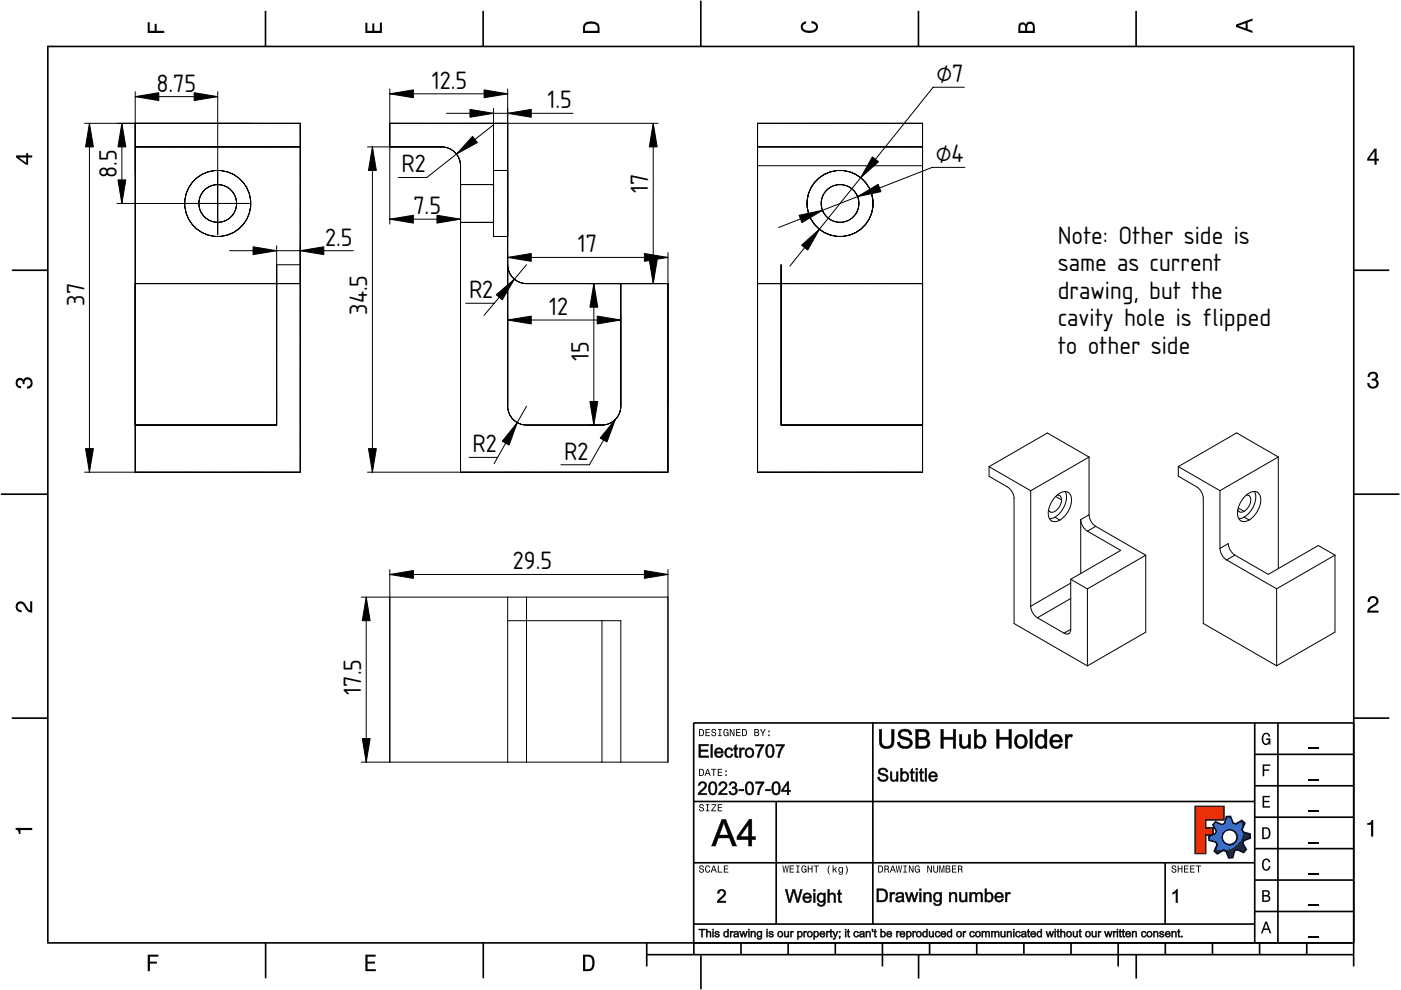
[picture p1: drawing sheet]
<svg xmlns="http://www.w3.org/2000/svg" width="297mm" height="210mm" viewBox="0 0 297 210" stroke-linecap="round" stroke-linejoin="round" font-family="sans-serif">
<defs><g id="words">
<g font-size="5">
<text x="198.6" y="17.3">⌀7</text>
<text x="33.2" y="19.4">8.75</text>
<text x="91.6" y="18.8">12.5</text>
<text x="116.1" y="22.9">1.5</text>
<text x="198.4" y="34.3">⌀4</text>
<text x="24.8" y="37.8" transform="rotate(-90 24.8 37.8)">8.5</text>
<text x="85.1" y="36.5">R2</text>
<text x="137.4" y="40.9" transform="rotate(-90 137.4 40.9)">17</text>
<text x="87.6" y="45.4">7.5</text>
<text x="68.9" y="52.1">2.5</text>
<text x="122.5" y="53.5">17</text>
<text x="224.3" y="51.7">Note: Other side is</text>
<text x="224.3" y="57.5">same as current</text>
<text x="17.9" y="64.8" transform="rotate(-90 17.9 64.8)">37</text>
<text x="99.4" y="63.2">R2</text>
<text x="224.3" y="63.3">drawing, but the</text>
<text x="77.9" y="66.7" transform="rotate(-90 77.9 66.7)">34.5</text>
<text x="116.5" y="66.8">12</text>
<text x="224.3" y="69.2">cavity hole is flipped</text>
<text x="124.8" y="76.5" transform="rotate(-90 124.8 76.5)">15</text>
<text x="224.3" y="75">to other side</text>
<text x="100.2" y="95.9">R2</text>
<text x="119.6" y="97.5">R2</text>
<text x="108.7" y="120.7">29.5</text>
<text x="76.6" y="147.3" transform="rotate(-90 76.6 147.3)">17.5</text>
</g>
</g></defs>
<g fill="none" stroke="#000" stroke-width=".35">
<path d="M10.1 9.7v190.1M10.1 9.9h277M56.3 2.3v7.5M102.4 2.3v7.5M148.6 .1v9.8M194.7 2.3v7.5M240.9 2.3v7.5M287 9.7v195.2M2.5 57.3h7.5M287.1 57.3h7.4M.2 104.8h10M287 104.8h9.7"/>
<path d="M2.5 152.3h7.5M147 153.3h140.1M147.1 153.3v49.1M185.1 153.2v42.8M266 159.9h21M266 153.3v46.7M270.9 153.3v46.7M287.1 152.3h7.4M147 169.9h119M164.6 169.9v26M266 179.9h21M266 173.3h21"/>
<path d="M266 166.6h21M10 199.9h277.1M56.3 199.9v7.5M102.5 199.9v7.5M137.1 199.9v5M147 195.9h119M147 182.9h119M157.1 199.9v2.5M167.1 199.9v2.5M177.1 199.9v2.5M187.1 199.9v5M197.1 199.9v2.5"/>
<path d="M207.1 199.9v2.5M217.1 199.9v2.5M227.1 199.9v2.5M237.1 199.9v5M247 182.9v13M247.1 199.9v2.5M257.1 199.9v2.5M266 193.3h21M266 186.6h21M267.1 199.9v2.5M277.1 199.9v2.5M137.1 202.4h150"/>
<path d="M148.6 202.6v7.2M194.8 202.4v5.1M240.9 202.4v5.1"/>
</g>
<g fill="#000">
<path d="M31.3 4.7h.4v1.8h1.1v-1.4h.4v1.4h1.6v.5h-3.5z" fill-rule="evenodd"/>
<path d="M77.5 4.8h.4v1.7h1v-1.5h.5v1.5h1.1v-1.7h.5v2.2h-3.5z" fill-rule="evenodd"/>
<path d="M124.1 4.9a2.19 2.19 0 0 0-.5 2.1h3.5v-1.2a1.42 1.42 0 0 0-1.7-1.3zM124.3 5.2a2.14 2.14 0 0 1 2.3 .3l.1 1h-2.7l.1-1z" fill-rule="evenodd"/>
<path d="M170.1 4.9l.8-.4v.5a.7 .7 0 0 0-.7 .5 .7 .7 0 0 0 .3 .8 1.69 1.69 0 0 0 2.5-.6 .9 .9 0 0 0-.9-.8v-.5a1.24 1.24 0 0 1 1.3 1.1 1.24 1.24 0 0 1-1 1.4 2.22 2.22 0 0 1-2.5-.7l-.1-.5z" fill-rule="evenodd"/>
<path d="M216.1 5l-.2 .8v1.2h3.5v-1.3a.98 .98 0 0 0-.7-1.1 .98 .98 0 0 0-1.2 .6 .84 .84 0 0 0-1.4-.2zM216.4 5.3a.54 .54 0 0 1 .7-.1 .54 .54 0 0 1 .3 .6v.7h-1.1zM217.9 5.2a.62 .62 0 0 1 .7-.1 .62 .62 0 0 1 .4 .6v.8h-1.2z" fill-rule="evenodd"/>
<path d="M262.1 5.2v.5l3.5 1.3v-.5l-1.1-.3v-1.4l1.1-.4v-.5zM262.6 5.5l1.5-.6v1.1z" fill-rule="evenodd"/>
<path d="M3.4 32.9v.5l2.1 1.5h.5v-1.5h.8v-.5h-.8v-.5h-.4v.5zM4 33.4h1.6v1.1z" fill-rule="evenodd"/>
<path d="M291.4 31.5l-1.5 2.1v.5h1.5v.8h.5v-.8h.5v-.4h-.5v-2.2zM291.4 32.1v1.6h-1.1z" fill-rule="evenodd"/>
<path d="M3.6 80.4a.86 .86 0 0 1 1.4 .1 1.06 1.06 0 0 1 1.2-.5 1.06 1.06 0 0 1 .7 1.2 1.1 1.1 0 0 1-1.2 1.2v-.4a.71 .71 0 0 0 .8-1 .71 .71 0 0 0-1.3-.1v.6h-.4a.61 .61 0 0 0-.3-.8 .61 .61 0 0 0-.8 .2 .61 .61 0 0 0 .2 .8l.6 .2v.4a1.15 1.15 0 0 1-1.2-.6 1.15 1.15 0 0 1 .3-1.3z" fill-rule="evenodd"/>
<path d="M290.3 79.1a1.08 1.08 0 0 1 1.3-.2 1.08 1.08 0 0 1 .5 1.3l-.4 .2a1.06 1.06 0 0 1 .6 1.3 1.06 1.06 0 0 1-1.2 .7 1.1 1.1 0 0 1-1.2-1.2h.4a.71 .71 0 0 0 1 .8 .71 .71 0 0 0 .1-1.3h-.6v-.4a.61 .61 0 0 0 .8-.3 .61 .61 0 0 0-.2-.8 .61 .61 0 0 0-.8 .2l-.2 .5h-.4z" fill-rule="evenodd"/>
<path d="M3.6 127.8a1.22 1.22 0 0 1 2 .7l.4 .6 .4 .3v-1.9h.4v2.4a1.8 1.8 0 0 1-1.7-1.4 .71 .71 0 0 0-.9-.5 .71 .71 0 0 0-.5 .8 .71 .71 0 0 0 .9 .6v.4a1.18 1.18 0 0 1-1.2-.6 1.18 1.18 0 0 1 .2-1.4z" fill-rule="evenodd"/>
<path d="M290.3 126.7a1.18 1.18 0 0 1 1.9 .3 1.18 1.18 0 0 1-1 1.7l-.5 .3-.3 .5h1.9v.4h-2.4a1.8 1.8 0 0 1 1.4-1.7 .71 .71 0 0 0 .5-.9 .71 .71 0 0 0-.9-.5 .71 .71 0 0 0-.5 .8h-.4z" fill-rule="evenodd"/>
<path d="M148.2 154.6v1.5h.5a.77 .77 0 0 0 .6-.8 .77 .77 0 0 0-.6-.7zM148.4 154.8a.58 .58 0 0 1 .7 .5 .58 .58 0 0 1-.7 .6zM149.6 154.6v1.5h.9v-.2h-.7v-.5h.6v-.2h-.6v-.4h.7v-.2zM151 154.7a.53 .53 0 0 0 0 .6 .53 .53 0 0 0 .6 .2 .32 .32 0 0 1-.3 .5 .32 .32 0 0 1-.3-.4h-.2a.5 .5 0 0 0 .7 .5 .5 .5 0 0 0 .1-.8l-.4-.1a.28 .28 0 0 1-.1-.4 .28 .28 0 0 1 .4-.1 .28 .28 0 0 1 .1 .3h.2a.51 .51 0 0 0-.3-.4 .51 .51 0 0 0-.5 .1zM152.3 154.6v.2h.2v1.1h-.2v.2h.7v-.2h-.3v-1.1h.3v-.2zM153.5 154.7a.81 .81 0 0 0 .5 1.4l.3-.2 .2 .2v-.8h-.6v.1h.4l-.2 .5a.6 .6 0 0 1-.5-.6 .6 .6 0 0 1 .4-.6l.2 .3h.2l-.1-.3a.53 .53 0 0 0-.8 0zM154.7 154.6v1.5h.2v-1.3l.6 1.3h.2v-1.5h-.2v1.2l-.5-1.2zM156.1 154.6v1.5h.9v-.2h-.7v-.5h.6v-.2h-.6v-.4h.7v-.2zM157.3 154.6v1.5h.5a.77 .77 0 0 0 .6-.8 .77 .77 0 0 0-.6-.7zM157.5 154.8a.58 .58 0 0 1 .7 .5 .58 .58 0 0 1-.7 .6zM159.9 154.6v1.5h.6a.42 .42 0 0 0 .5-.3 .42 .42 0 0 0-.3-.5l.2-.2-.1-.4zM160.1 154.8h.3a.23 .23 0 0 1 .3 .2 .23 .23 0 0 1-.3 .2h-.3zM160.1 155.4h.4a.26 .26 0 0 1 .3 .2 .26 .26 0 0 1-.3 .3h-.4zM161.1 154.6l.5 .9v.6h.2v-.6l.5-.9h-.2l-.4 .7-.3-.7zM162.9 155.8v.3h.3v-.3zM162.9 154.9v.3h.3v-.3z" fill-rule="evenodd"/>
<path d="M267.8 155.7a.85 .85 0 0 1 .9-.3 .85 .85 0 0 1 .6 .8h-.3l-.1-.3a.49 .49 0 0 0-.4-.3 .49 .49 0 0 0-.5 .3 1.2 1.2 0 0 0 .4 1.8 .66 .66 0 0 0 .6-.8h-.6v-.3h.9v1.3h-.1l-.1-.3-.3 .3a.85 .85 0 0 1-1.2-.7v-1.1z" fill-rule="evenodd"/>
<path d="M3.3 175.5h3.5v.5h-2.5v.8h-.3a.77 .77 0 0 0-.7-.9z" fill-rule="evenodd"/>
<path d="M148.4 170.6a.53 .53 0 0 0 0 .6 .53 .53 0 0 0 .6 .2 .32 .32 0 0 1-.3 .5 .32 .32 0 0 1-.3-.4h-.2a.5 .5 0 0 0 .7 .6 .5 .5 0 0 0 .1-.9l-.4-.1a.28 .28 0 0 1-.1-.4 .28 .28 0 0 1 .4-.1 .28 .28 0 0 1 .1 .4h.2a.51 .51 0 0 0-.3-.5 .51 .51 0 0 0-.5 .1zM149.7 170.5v.2h.2v1.1h-.2v.2h.7v-.2h-.3v-1.1h.3v-.2zM150.8 170.5v.2h.8l-.8 1.3h1.1v-.2h-.9l.9-1.3zM152.2 170.5v1.5h.9v-.2h-.7v-.5h.6v-.2h-.6v-.4h.7v-.2z" fill-rule="evenodd"/>
<path d="M148.2 163v1.5h.5a.77 .77 0 0 0 .6-.7 .77 .77 0 0 0-.6-.8zM148.4 163.2a.57 .57 0 0 1 .7 .6 .57 .57 0 0 1-.7 .5zM149.9 163l-.5 1.5h.2l.1-.4h.6l.2 .4h.2l-.6-1.5zM150 163.2l.3 .7h-.5zM150.8 163v.2h.4v1.3h.2v-1.3h.5v-.2zM152.2 163v1.5h.9v-.2h-.7v-.5h.6v-.2h-.6v-.4h.7v-.2zM153.8 164.2v.3h.3v-.3zM153.8 163.4v.3h.3v-.3z" fill-rule="evenodd"/>
<path d="M253.4 171h6.1v2.8h-3.9v1.7h1.6v1.5h-1.6v4h-2.2z" fill-rule="evenodd"/>
<path d="M257.7 174.3l-.5 .6 .7 1.3-.2 .6-1.4 .5v.9l1.5 .4 .3 .5-.7 1.4 .7 .5 1.3-.7 .6 .2 .5 1.4 .9-.1 .3-1.4 .6-.3 1.4 .6 .5-.6-.7-1.3 .2-.6 1.4-.5-.1-.9-1.4-.4-.3-.5 .6-1.4-.6-.6-1.3 .8-.6-.2-.5-1.4h-.9l-.4 1.5-.5 .2zM259.1 177.5a1.6 1.6 0 0 1 3.2 0 1.6 1.6 0 0 1-3.2 0z" fill-rule="evenodd"/>
<path d="M267.7 168.7h1.5v.3h-1.2v.8h1.1v.3h-1.1v.8h1.3v.3h-1.6z" fill-rule="evenodd"/>
<path d="M267.7 162.1h1.6v.3h-1.3v.7h1.1v.3h-1.1v1.2h-.3z" fill-rule="evenodd"/>
<path d="M267.6 175.4v2.5h.8a1.37 1.37 0 0 0 .7-2.2 1.56 1.56 0 0 0-1.5-.3zM267.9 175.7a.98 .98 0 0 1 1.2 .7 .98 .98 0 0 1-.7 1.2h-.5z" fill-rule="evenodd"/>
<path d="M289.9 174.5a.77 .77 0 0 0 .9-.6h.4v3.5h-.5v-2.5h-.8z" fill-rule="evenodd"/>
<path d="M148.4 183.6a.53 .53 0 0 0 0 .6 .53 .53 0 0 0 .6 .2 .32 .32 0 0 1-.3 .5 .32 .32 0 0 1-.3-.4h-.2a.5 .5 0 0 0 .7 .6 .5 .5 0 0 0 .1-.9l-.4-.1a.28 .28 0 0 1-.1-.4 .28 .28 0 0 1 .4-.1 .28 .28 0 0 1 .1 .4h.2a.51 .51 0 0 0-.3-.5 .51 .51 0 0 0-.5 .1zM149.6 183.7l-.1 .2a.67 .67 0 0 0 .1 .9 .67 .67 0 0 0 .8 .1l.2-.4h-.2l-.2 .3a.6 .6 0 0 1-.5-.5 .6 .6 0 0 1 .4-.6l.3 .3h.2l-.2-.4a.5 .5 0 0 0-.8 .1zM151.2 183.5l-.5 1.5h.2l.1-.4h.6l.2 .4h.2l-.6-1.5zM151.3 183.7l.3 .7h-.5zM152.2 183.5v1.5h1v-.2h-.8v-1.3zM153.5 183.5v1.5h.9v-.2h-.7v-.5h.6v-.2h-.6v-.4h.7v-.2z" fill-rule="evenodd"/>
<path d="M165.9 183.5l.3 1.5h.1l.3-1.3 .2 1.3h.2l.2-1.5h-.1l-.2 1.3-.2-1.3h-.2l-.2 1.3-.2-1.3zM167.4 183.5v1.5h1v-.2h-.8v-.5h.7v-.2h-.7v-.4h.7v-.2zM168.8 183.5v.2h.3v1.1h-.3v.2h.7v-.2h-.2v-1.1h.2v-.2zM170.1 183.7a.82 .82 0 0 0 .5 1.3l.3-.2 .1 .2v-.8h-.5v.2h.3l-.2 .4a.6 .6 0 0 1-.5-.5 .6 .6 0 0 1 .5-.6l.2 .3h.2l-.2-.4a.53 .53 0 0 0-.7 .1zM171.3 183.5v1.5h.2v-.7h.6v.7h.2v-1.5h-.2v.6h-.6v-.6zM172.5 183.5v.2h.5v1.3h.2v-1.3h.4v-.2zM175.8 183.5a1.35 1.35 0 0 0 .2 1.9 1.84 1.84 0 0 1 0-1.9zM176.5 183.5v1.5h.2v-.4l.2-.2 .4 .6h.2l-.4-.7 .4-.5h-.2l-.6 .6v-.9zM177.9 184a.59 .59 0 0 0-.2 .7 .59 .59 0 0 0 .7 .3l.1-.2a.31 .31 0 0 1-.1 .5 .31 .31 0 0 1-.4-.2h-.2a.47 .47 0 0 0 .5 .4 .47 .47 0 0 0 .4-.5v-1.2h-.2v.2l-.3-.2zM178 184.1l.1-.1a.42 .42 0 0 1 .4 .4 .42 .42 0 0 1-.4 .5l-.1-.3zM179.3 183.5a1.85 1.85 0 0 1 0 1.9 1.22 1.22 0 0 0 0-1.9z" fill-rule="evenodd"/>
<path d="M186.2 183.5v1.5h.5a.77 .77 0 0 0 .6-.7 .77 .77 0 0 0-.6-.8zM186.4 183.7a.58 .58 0 0 1 .6 .6 .58 .58 0 0 1-.6 .5zM187.5 183.5v1.5h.2v-.6a.45 .45 0 0 1 .5 .1 .45 .45 0 0 1 .1 .5h.2l-.2-.7a.42 .42 0 0 0 .1-.5 .42 .42 0 0 0-.4-.3zM187.7 183.7h.2a.26 .26 0 0 1 .4 .3 .26 .26 0 0 1-.4 .2h-.2zM189.2 183.5l-.6 1.5h.2l.2-.4h.6l.1 .4h.2l-.5-1.5zM189.3 183.7l.2 .7h-.4zM189.9 183.5l.3 1.5h.2l.2-1.3 .2 1.3h.2l.3-1.5h-.2l-.2 1.3-.2-1.3h-.2l-.2 1.3-.2-1.3zM191.5 183.5v.2h.3v1.1h-.3v.2h.8v-.2h-.3v-1.1h.3v-.2zM192.7 183.5v1.5h.2v-1.2l.5 1.2h.3v-1.5h-.2v1.2l-.6-1.2zM194.1 183.7a.81 .81 0 0 0 .5 1.3l.3-.2 .1 .2v-.8h-.5v.2h.3l-.2 .4a.6 .6 0 0 1-.5-.5 .6 .6 0 0 1 .5-.6l.2 .3h.2l-.2-.4a.53 .53 0 0 0-.7 .1zM196.6 183.5v1.5h.2v-1.2l.6 1.2h.2v-1.5h-.2v1.2l-.6-1.2zM197.9 183.5v.9a.52 .52 0 0 0 .5 .6 .52 .52 0 0 0 .5-.6v-.9h-.2v.9a.33 .33 0 0 1-.3 .5 .33 .33 0 0 1-.3-.5v-.9zM199.2 183.5v1.5h.1v-1.4l.3 1.4h.2l.3-1.4v1.4h.1v-1.5h-.2l-.3 1.3-.3-1.3zM200.5 183.5v1.5h.6a.42 .42 0 0 0 .4-.3 .42 .42 0 0 0-.2-.5l.2-.2-.1-.4zM200.7 183.7h.3a.23 .23 0 0 1 .3 .2 .23 .23 0 0 1-.3 .2h-.3zM200.7 184.3h.3a.26 .26 0 0 1 .3 .3 .26 .26 0 0 1-.3 .2h-.3zM201.8 183.5v1.5h1v-.2h-.8v-.5h.7v-.2h-.7v-.4h.8v-.2zM203.1 183.5v1.5h.2v-.6a.45 .45 0 0 1 .5 .1 .45 .45 0 0 1 .1 .5h.2l-.2-.7a.42 .42 0 0 0 .1-.5 .42 .42 0 0 0-.4-.3zM203.3 183.7h.3a.26 .26 0 0 1 .3 .3 .26 .26 0 0 1-.4 .2h-.2z" fill-rule="evenodd"/>
<path d="M248.5 183.6a.53 .53 0 0 0 0 .6 .53 .53 0 0 0 .6 .2 .32 .32 0 0 1-.2 .5 .32 .32 0 0 1-.3-.4h-.2a.5 .5 0 0 0 .6 .6 .5 .5 0 0 0 .2-.9l-.4-.1a.28 .28 0 0 1-.1-.4 .28 .28 0 0 1 .3-.1 .28 .28 0 0 1 .2 .4h.2a.51 .51 0 0 0-.3-.5 .51 .51 0 0 0-.6 .1zM249.7 183.5v1.5h.2v-.7h.6v.7h.2v-1.5h-.2v.6h-.6v-.6zM251 183.5v1.5h1v-.2h-.8v-.5h.7v-.2h-.7v-.4h.8v-.2zM252.3 183.5v1.5h1v-.2h-.8v-.5h.7v-.2h-.7v-.4h.8v-.2zM253.5 183.5v.2h.5v1.3h.2v-1.3h.5v-.2z" fill-rule="evenodd"/>
<path d="M268.3 195.4l-1 2.5h.4l.2-.7h1l.3 .7h.3l-.9-2.5zM268.4 195.8l.4 1.1h-.7z" fill-rule="evenodd"/>
<path d="M267.6 188.7v2.5h1a.7 .7 0 0 0 .7-.5 .7 .7 0 0 0-.4-.8 .61 .61 0 0 0 .3-.8 .61 .61 0 0 0-.7-.4zM267.9 189h.6a.38 .38 0 0 1 .4 .4 .38 .38 0 0 1-.5 .4h-.5zM267.9 190.1h.6a.44 .44 0 0 1 .5 .4 .44 .44 0 0 1-.5 .4h-.6z" fill-rule="evenodd"/>
<path d="M267.8 182.3a.85 .85 0 0 1 .9-.3 .85 .85 0 0 1 .6 .8h-.3l-.1-.2a.47 .47 0 0 0-.4-.3 .47 .47 0 0 0-.4 .3 1.21 1.21 0 0 0 .4 1.7 .64 .64 0 0 0 .5-.7h.4a.89 .89 0 0 1-.8 1 .89 .89 0 0 1-1-.7v-1.1z" fill-rule="evenodd"/>
<path d="M31.3 202.4h2.3v.4h-1.8v1.1h1.5v.4h-1.5v1.6h-.5z" fill-rule="evenodd"/>
<path d="M77.5 202.4h2.1v.4h-1.7v1.1h1.6v.4h-1.6v1.2h1.8v.4h-2.2z" fill-rule="evenodd"/>
<path d="M123.6 202.4v3.5h1.2a1.42 1.42 0 0 0 1.3-1.7 1.38 1.38 0 0 0-1.3-1.8zM124.1 202.8l1 .1a1.89 1.89 0 0 1 0 2.5l-1 .1z" fill-rule="evenodd"/>
</g>
<path d="M277.3 158.6h2.2M277.3 178.6h2.2M277.3 172h2.2M277.3 165.3h2.2M277.3 198.6h2.2M277.3 192h2.2M277.3 185.3h2.2" fill="none" stroke="#000" stroke-width=".25"/>
<g fill="#000">
<path d="M152.4 188.8a.91 .91 0 0 1 1.4 .2 .91 .91 0 0 1-.5 1.3l-.8 .7h1.4v.4h-1.9a3.2 3.2 0 0 1 1.4-1.7 .53 .53 0 0 0-.2-.8 .53 .53 0 0 0-.7 .5h-.4zM248.6 189.3l.8-.7h.3v2.8h-.4v-2.2l-.7 .4z"/>
<path d="M186.4 154.6h.5v2.4a1.07 1.07 0 0 0 1.1 1.3 1.07 1.07 0 0 0 1-1.3v-2.4h.6v2.4a1.59 1.59 0 0 1-1.6 1.7 1.59 1.59 0 0 1-1.6-1.7zM190.7 155a1.57 1.57 0 0 1 2.6 .8h-.5a1.01 1.01 0 0 0-.9-.7 1.01 1.01 0 0 0-1 .6l.3 .4a3 3 0 0 1 2.2 1 1.32 1.32 0 0 1-1.8 1.6 1.37 1.37 0 0 1-1.3-1.3l.5-.1a1.15 1.15 0 0 0 1 .9 1.15 1.15 0 0 0 1.1-.6 1.51 1.51 0 0 0-1.5-.9 1.03 1.03 0 0 1-.9-.6 1.03 1.03 0 0 1 .2-1.1zM194.2 154.6h1.5a1.02 1.02 0 0 1 1.2 .6 1.02 1.02 0 0 1-.5 1.3 1.13 1.13 0 0 1 .7 1.5 1.13 1.13 0 0 1-1.4 .7h-1.5zM194.7 155.1v1.2h.9a.67 .67 0 0 0 .9-.6 .67 .67 0 0 0-1-.6zM194.7 156.8v1.4h1a.74 .74 0 0 0 .9-.8 .74 .74 0 0 0-1-.6zM199.5 154.6h.5v1.7h2.1v-1.7h.5v4.1h-.5v-1.9h-2.1v1.9h-.5zM203.4 155.8h.5v1.6a.73 .73 0 0 0 .7 .9 .73 .73 0 0 0 .7-1v-1.5h.5v2.9h-.5v-.5a1.03 1.03 0 0 1-1.2 .5 1.03 1.03 0 0 1-.7-1.1zM206.6 154.6h.4v1.5a1.26 1.26 0 0 1 1.6-.1 1.26 1.26 0 0 1 .4 1.5 1.16 1.16 0 0 1-.7 1.1 1.16 1.16 0 0 1-1.3-.3v.4h-.4zM207.2 156.4a1.12 1.12 0 0 0-.2 1.2 1.12 1.12 0 0 0 1 .7 1.23 1.23 0 0 0 .6-1.2 1.23 1.23 0 0 0-.8-1zM211.3 154.6h.5v1.7h2.1v-1.7h.5v4.1h-.5v-1.9h-2.1v1.9h-.5zM215.5 156a1.47 1.47 0 0 1 2.3 1 1.47 1.47 0 0 1-1.9 1.6 1.68 1.68 0 0 1-.4-2.6zM215.8 156.4a1.11 1.11 0 0 0-.2 1.2 1.11 1.11 0 0 0 1.1 .7 1.13 1.13 0 0 0 .6-1.3 1.13 1.13 0 0 0-1.1-.9zM218.4 154.6h.5v4.1h-.5zM219.8 156a1.07 1.07 0 0 1 1.7 .1v-1.5h.5v4.1h-.5v-.4a1.25 1.25 0 0 1-1.6 .2 1.25 1.25 0 0 1-.4-1.6zM220.2 156.4a1.26 1.26 0 0 0 .5 1.9 1.18 1.18 0 0 0 .8-1.1 1.18 1.18 0 0 0-.8-1.1zM222.9 156.1a1.36 1.36 0 0 1 1.7-.3 1.36 1.36 0 0 1 .6 1.5h-2.1a.85 .85 0 0 0 .6 1 .85 .85 0 0 0 1-.6l.5 .1a1.42 1.42 0 0 1-1.9 .8 1.42 1.42 0 0 1-.6-2zM223.4 156.3l-.3 .6h1.6a.8 .8 0 0 0-.4-.7 .8 .8 0 0 0-.9 .1zM225.8 155.8h.5v.4a.7 .7 0 0 1 1.1-.4l-.2 .5a.65 .65 0 0 0-.7 .1 .65 .65 0 0 0-.2 .7v1.6h-.5z"/>
<path d="M186.4 154.6h.6v2.4a1.02 1.02 0 0 0 1 1.2 1.02 1.02 0 0 0 1-1.2v-2.4h.6v2.4a1.64 1.64 0 0 1-1.6 1.8 1.64 1.64 0 0 1-1.6-1.8zM186.4 154.6l.1 2.4a1.54 1.54 0 0 0 1.5 1.7 1.54 1.54 0 0 0 1.5-1.7l.1-2.4h-.6l.1 2.4a1.12 1.12 0 0 1-1.1 1.3 1.12 1.12 0 0 1-1.1-1.3v-2.4zM190.7 154.9a1.62 1.62 0 0 1 2.7 .9l-.6 .1a.98 .98 0 0 0-.8-.8 .98 .98 0 0 0-1 .6l.1 .3 .4 .1a1.89 1.89 0 0 1 2 1.4 1.7 1.7 0 0 1-1.6 1.3 1.7 1.7 0 0 1-1.7-1.2v-.3h.6a1.14 1.14 0 0 0 .9 .9 1.14 1.14 0 0 0 1.2-.6l-.2-.4-1.7-.6a.96 .96 0 0 1-.3-1.7zM190.8 155a1.08 1.08 0 0 0-.2 1.2 1.08 1.08 0 0 0 1.2 .6l.7 .2a.66 .66 0 0 1 .5 .8 .66 .66 0 0 1-.9 .5 1.07 1.07 0 0 1-1.3-1l-.5 .1a1.66 1.66 0 0 0 1.4 1.3 1.66 1.66 0 0 0 1.7-1 1.11 1.11 0 0 0-.6-1.2l-1.7-.5a.56 .56 0 0 1-.2-.7 .56 .56 0 0 1 .6-.3 .89 .89 0 0 1 1.3 .8h.5a1.55 1.55 0 0 0-2.5-.8zM194.1 154.6h1.6a1.04 1.04 0 0 1 1.3 .6 1.04 1.04 0 0 1-.6 1.3 1.1 1.1 0 0 1 .8 1.2 1.1 1.1 0 0 1-1 1h-2.1zM194.2 154.6v4.1l1.5-.1a1.08 1.08 0 0 0 1.4-.7 1.08 1.08 0 0 0-.8-1.4 .97 .97 0 0 0 .6-1.2 .97 .97 0 0 0-1.2-.6zM194.7 155.1v1.2h1.4a.63 .63 0 0 0 .2-.9 .63 .63 0 0 0-.8-.2zM194.6 155.1h.9a.72 .72 0 0 1 1 .6 .72 .72 0 0 1-.9 .7h-1zM194.7 156.8v1.4h1.3a.69 .69 0 0 0 .5-.9 .69 .69 0 0 0-.9-.4zM194.6 156.8h1a.78 .78 0 0 1 1.1 .6 .78 .78 0 0 1-1 .8h-1.1zM199.4 154.6h.7v1.7h2l-.1-1.7h.7v4.1h-.7v-1.9h-2l.1 1.9h-.7zM199.5 154.6v4.1h.5v-2h2.1v2h.5v-4.1h-.5v1.7h-2.1v-1.7zM203.4 155.7h.6v2.2a.71 .71 0 0 0 .9 .3 .71 .71 0 0 0 .3-.9v-1.6h.6v3h-.5v-.5a1.05 1.05 0 0 1-1 .6 1.05 1.05 0 0 1-.9-.8zM203.4 155.8l.1 1.8a.99 .99 0 0 0 .7 1.1 .99 .99 0 0 0 1.2-.6l-.1 .6h.5v-2.9h-.5v1.5a.77 .77 0 0 1-.7 1 .77 .77 0 0 1-.7-.9v-1.6zM206.5 154.6h.6l-.1 1.5a1.11 1.11 0 0 1 2 .3 1.5 1.5 0 0 1-.1 1.7 1.5 1.5 0 0 1-1.6 .6l-.3-.4 .1 .4h-.6zM206.6 154.6v4.1h.4v-.6a1.19 1.19 0 0 0 1.5 .4 1.19 1.19 0 0 0 .5-1.5 1.11 1.11 0 0 0-.7-1.2 1.11 1.11 0 0 0-1.3 .4v-1.6zM207.3 156.4l-.2 .5v1a.79 .79 0 0 0 1.1 .3 .79 .79 0 0 0 .3-1 .75 .75 0 0 0-.3-.9 .75 .75 0 0 0-.9 .1zM207.2 156.3a.84 .84 0 0 1 1.1-.1 .84 .84 0 0 1 .3 1 .88 .88 0 0 1-.8 1.2 .88 .88 0 0 1-.8-1.2zM211.3 154.6h.6v1.7h2v-1.7h.6v4.1h-.6v-1.9h-2.1l.1 1.9h-.6zM211.3 154.6v4.1h.5v-2h2.2l-.1 2h.5v-4.1h-.5l.1 1.7h-2.2v-1.7zM215.5 156a1.52 1.52 0 0 1 2.4 1 1.52 1.52 0 0 1-2 1.7 1.73 1.73 0 0 1-.4-2.7zM215.5 156a1.51 1.51 0 0 0-.3 1.8 1.51 1.51 0 0 0 1.7 .8 1.47 1.47 0 0 0 .7-2.1 1.47 1.47 0 0 0-2.1-.5zM215.9 156.4a1.06 1.06 0 0 0-.3 1.2 1.06 1.06 0 0 0 1.1 .6 1.08 1.08 0 0 0 .6-1.2 1.08 1.08 0 0 0-1.1-.8zM215.8 156.3a.98 .98 0 0 1 1.3 0 .98 .98 0 0 1 .2 1.2 .91 .91 0 0 1-1.1 .9 .91 .91 0 0 1-.7-1.2zM218.3 154.6h.6v4.1h-.6zM218.4 154.6v4.1h.5v-4.1zM219.8 156a1.04 1.04 0 0 1 1.7 .1l-.1-1.5h.6v4.1h-.5v-.4a1.01 1.01 0 0 1-1.7 .1 1.94 1.94 0 0 1 0-2.4zM219.9 156.1a1.5 1.5 0 0 0-.3 1.6 1.5 1.5 0 0 0 1.4 .9l.6-.5-.1 .6h.5v-4.1h-.5v1.6a1.03 1.03 0 0 0-1.6-.1zM220.2 156.4a1.21 1.21 0 0 0 .5 1.9 1.13 1.13 0 0 0 .8-1.1 1.13 1.13 0 0 0-.8-1.1zM220.1 156.3a.87 .87 0 0 1 1.1-.1 .87 .87 0 0 1 .4 1 .87 .87 0 0 1-.9 1.2 .87 .87 0 0 1-.8-1.2zM222.9 156.1a1.38 1.38 0 0 1 1.7-.3 1.38 1.38 0 0 1 .6 1.6l-2.1-.1a.82 .82 0 0 0 .7 1 .82 .82 0 0 0 .9-.6h.5a1.19 1.19 0 0 1-1.6 1 1.63 1.63 0 0 1-.7-2.6zM223 156.1a1.46 1.46 0 0 0-.2 2 1.46 1.46 0 0 0 2 .3l.4-.6-.5-.1a.85 .85 0 0 1-1 .6 .85 .85 0 0 1-.6-1h2.1a1.31 1.31 0 0 0-.7-1.4 1.31 1.31 0 0 0-1.5 .2zM223.4 156.4l-.3 .5h1.6a.75 .75 0 0 0-.5-.7 .75 .75 0 0 0-.8 .2zM223.3 156.3l.6-.3 .5 .2 .3 .3 .1 .5h-1.7zM225.8 155.7h.5v.5a.68 .68 0 0 1 .5-.5 .68 .68 0 0 1 .7 .2l-.2 .5a.55 .55 0 0 0-.9 .2v2.1h-.6zM225.8 155.8v2.9h.5v-1.6a.67 .67 0 0 1 .2-.7 .67 .67 0 0 1 .7-.1l.2-.4a.77 .77 0 0 0-1.2 .3l.1-.4z"/>
<path d="M148.1 157.8h2.1v.4l-1.7-.1v.9l1.6-.1v.5l-1.6-.1v1l1.8-.1v.5h-2.2zM148.2 157.8v2.8h2.1v-.3h-1.8v-1h1.6v-.3h-1.6v-.9h1.7v-.3zM150.7 157.8h.4v2.9h-.4zM150.7 157.8v2.8h.4v-2.8zM151.7 158.8a.97 .97 0 0 1 1.2-.2 .97 .97 0 0 1 .4 1.1h-1.4a.56 .56 0 0 0 .4 .6 .56 .56 0 0 0 .7-.4h.3a.92 .92 0 0 1-.6 .8 .92 .92 0 0 1-1-.3l-.3-.8zM151.8 158.9a.99 .99 0 0 0-.1 1.4 .99 .99 0 0 0 1.4 0l.2-.3h-.3a.6 .6 0 0 1-.8 .4 .6 .6 0 0 1-.4-.8l1.5 .1a1.12 1.12 0 0 0-.9-1.1zM152.1 159l-.3 .4h1.1a.51 .51 0 0 0-.3-.5 .51 .51 0 0 0-.5 .1zM152 158.9l.4-.1 .4 .1 .2 .5h-1.2zM153.9 158.7a.85 .85 0 0 1 .9-.2 .85 .85 0 0 1 .6 .7l-.3 .1a.53 .53 0 0 0-.7-.4 .53 .53 0 0 0-.3 .7 .51 .51 0 0 0 .3 .7 .51 .51 0 0 0 .6-.5l.4 .1a.95 .95 0 0 1-1.2 .8 .95 .95 0 0 1-.6-1.3zM154 158.8a.97 .97 0 0 0-.2 1.4 .97 .97 0 0 0 1.4 .1l.2-.4h-.3a.59 .59 0 0 1-.8 .5 .59 .59 0 0 1-.3-.8 .6 .6 0 0 1 .3-.8 .6 .6 0 0 1 .8 .4h.3a.85 .85 0 0 0-1.4-.4zM155.7 158.1l.5-.3-.1 .8 .4-.1v.4h-.4l.1 1.3h.3l.1 .4a.58 .58 0 0 1-.7 0 .58 .58 0 0 1-.2-.6l.1-1.2-.3 .1v-.4l.3 .1zM155.8 158.1v.5h-.3v.2h.3v1.2a.46 .46 0 0 0 .2 .5 .46 .46 0 0 0 .5 .1v-.3a.28 .28 0 0 1-.3 0 .28 .28 0 0 1-.1-.3v-1.2h.4v-.2h-.4v-.7zM156.7 158.5h.4v.4a.44 .44 0 0 1 .3-.4 .44 .44 0 0 1 .5 .1l-.1 .4a.4 .4 0 0 0-.5 0 .4 .4 0 0 0-.1 .5v1.2h-.5zM156.8 158.6v2h.3l.1-1.5a.32 .32 0 0 1 .2-.2 .32 .32 0 0 1 .4 .1l.1-.4a.64 .64 0 0 0-.9 .3l.1-.3zM158.2 158.7a1.06 1.06 0 0 1 1.5 .2 1.06 1.06 0 0 1-.2 1.5 1.06 1.06 0 0 1-1.5-.2l-.1-.3a1.27 1.27 0 0 1 .3-1.2zM158.3 158.8a1.03 1.03 0 0 0-.2 1.3 1.03 1.03 0 0 0 1.3 .4 1.02 1.02 0 0 0 .3-1.4 1.02 1.02 0 0 0-1.4-.3zM158.5 159a.7 .7 0 0 0-.1 .9 .7 .7 0 0 0 .8 .3 .68 .68 0 0 0 .3-.9 .68 .68 0 0 0-1-.3zM158.4 159a.78 .78 0 0 1 1.2 .4 .78 .78 0 0 1-.7 1 .86 .86 0 0 1-.5-1.4zM160.1 157.8h1.9v.3a5 5 0 0 0-1.1 2.6l-.4-.1a3.8 3.8 0 0 1 1-2.4h-1.4zM160.2 157.8v.4l1.5-.1-.1 .1a4.8 4.8 0 0 0-1 2.4h.3l.3-1.3 .8-1.2v-.3zM162.7 157.9a1.05 1.05 0 0 1 1.2 .1 1.05 1.05 0 0 1 .3 1.2 1.07 1.07 0 0 1-.3 1.2 1.07 1.07 0 0 1-1.2 .2 2.11 2.11 0 0 1 0-2.7zM162.8 158a2.32 2.32 0 0 0-.2 2.4 .89 .89 0 0 0 1.1 .1 .89 .89 0 0 0 .4-1 1.19 1.19 0 0 0-1-1.6zM162.9 158.3a2.24 2.24 0 0 0 .2 2h.3a1.72 1.72 0 0 0 0-2.1zM162.9 158.1h.5a1.74 1.74 0 0 1 0 2.3h-.3a1.88 1.88 0 0 1-.2-2.3zM164.5 157.8h1.9v.3a5 5 0 0 0-1.1 2.6l-.4-.1a3.8 3.8 0 0 1 1-2.4h-1.4zM164.5 157.8v.4l1.5-.1-.1 .1a4.8 4.8 0 0 0-1 2.4h.4l.2-1.3 .8-1.2v-.3z"/>
<path d="M148.2 157.8h2v.3h-1.7v.9h1.6v.3h-1.6v1h1.8v.3h-2.1zM150.7 157.8h.4v2.8h-.4zM151.7 158.8a.94 .94 0 0 1 1.2-.2 .94 .94 0 0 1 .4 1.1h-1.5a.59 .59 0 0 0 .5 .6 .59 .59 0 0 0 .7-.3h.3a1 1 0 0 1-1.4 .5 1 1 0 0 1-.3-1.5zM152 159l-.2 .4h1.2a.56 .56 0 0 0-.4-.5 .56 .56 0 0 0-.6 .1zM154 158.8a.86 .86 0 0 1 1.4 .4h-.4a.55 .55 0 0 0-.7-.3 .55 .55 0 0 0-.3 .7 .56 .56 0 0 0 .4 .7 .56 .56 0 0 0 .7-.4h.3a.94 .94 0 0 1-1.3 .7 .94 .94 0 0 1-.4-1.4zM155.8 158.1l.3-.2v.7h.4v.2h-.4v1.2l.1 .3h.3v.3a.51 .51 0 0 1-.6 0 .51 .51 0 0 1-.1-.6v-1.2h-.3v-.2h.3zM156.8 158.6h.3v.3l.2-.3h.4h.2l-.1 .4a.45 .45 0 0 0-.6 0 .45 .45 0 0 0-.1 .5v1.1h-.3zM158.3 158.8a1.01 1.01 0 0 1 1.4 .2 1.01 1.01 0 0 1-.2 1.4 1.01 1.01 0 0 1-1.4-.2l-.1-1zM158.5 159a.75 .75 0 0 0-.2 .9 .75 .75 0 0 0 .9 .4 .73 .73 0 0 0 .3-1 .73 .73 0 0 0-1-.3zM160.2 157.8h1.8v.3l-.8 1.2-.3 1.3h-.3a4.2 4.2 0 0 1 .9-2.4h-1.3zM162.7 158a1 1 0 0 1 1.2 .1 1 1 0 0 1 .2 1.1 1.02 1.02 0 0 1-.2 1.1 1.02 1.02 0 0 1-1.1 .2 2.13 2.13 0 0 1-.1-2.5zM163 158.2a1.89 1.89 0 0 0 .1 2.1h.3a1.73 1.73 0 0 0 0-2.2zM164.5 157.8h1.8v.3l-.7 1.2-.3 1.3h-.4a4.2 4.2 0 0 1 1-2.4h-1.4z"/>
<path d="M148.3 165.9a.91 .91 0 0 1 1.4 .2 .91 .91 0 0 1-.5 1.4l-.7 .7h1.3v.3h-1.8a3.2 3.2 0 0 1 1.3-1.6 .53 .53 0 0 0-.2-.9 .53 .53 0 0 0-.7 .6l-.4-.1zM150.6 165.9a1 1 0 0 1 1.2 .1 1 1 0 0 1 .2 1.1 1.02 1.02 0 0 1-.2 1.2 1.02 1.02 0 0 1-1.2 .1 2.13 2.13 0 0 1 0-2.5zM150.8 166.1a1.89 1.89 0 0 0 .2 2.2h.3a1.73 1.73 0 0 0 0-2.3zM152.7 165.9a.91 .91 0 0 1 1.4 .2 .91 .91 0 0 1-.5 1.4l-.8 .7h1.4v.3h-1.9a3.2 3.2 0 0 1 1.3-1.6 .53 .53 0 0 0-.1-.9 .53 .53 0 0 0-.8 .6l-.3-.1zM154.9 165.9a.74 .74 0 0 1 1.1 0 .74 .74 0 0 1-.2 1.1 .88 .88 0 0 1 .1 1.5 .88 .88 0 0 1-1.4-.7l.4-.1a.56 .56 0 0 0 .6 .6 .56 .56 0 0 0 .5-.8 .56 .56 0 0 0-.8-.3v-.3a.48 .48 0 0 0 .7-.4 .48 .48 0 0 0-.5-.5 .48 .48 0 0 0-.5 .5l-.3-.1zM156.7 167.3h1v.4h-1zM158.4 165.9a1 1 0 0 1 1.2 .1 1 1 0 0 1 .2 1.1 1.02 1.02 0 0 1-.2 1.2 1.02 1.02 0 0 1-1.2 .1 2.13 2.13 0 0 1 0-2.5zM158.6 166.1a1.89 1.89 0 0 0 .2 2.2h.3a1.73 1.73 0 0 0 0-2.3zM160.2 165.8h1.8v.2l-.8 1.3-.3 1.2h-.3a4.2 4.2 0 0 1 1-2.4h-1.4zM162.3 167.3h1v.4h-1zM164 165.9a1 1 0 0 1 1.2 .1 1 1 0 0 1 .3 1.1 1.02 1.02 0 0 1-.3 1.2 1.02 1.02 0 0 1-1.1 .1 2.13 2.13 0 0 1-.1-2.5zM164.3 166.1a1.89 1.89 0 0 0 .1 2.2h.3a1.73 1.73 0 0 0 0-2.3zM167 165.7h.2v1.8h.4v.3h-.4v.7h-.3v-.7h-1.2v-.3zM166.9 166.3l-.9 1.2h.9z"/>
<path d="M148.3 165.9a.96 .96 0 0 1 1.5 .2 .96 .96 0 0 1-.5 1.4l-.8 .7 1.4-.1v.5h-2l.4-.9a1.88 1.88 0 0 0 1.1-1.4 .5 .5 0 0 0-.6-.2 .5 .5 0 0 0-.4 .5h-.4zM148.4 166l-.4 .5 .4 .1a.59 .59 0 0 1 .9-.5 .59 .59 0 0 1-.1 1l-.9 .8-.3 .6h1.8v-.3h-1.4l.4-.4a1.39 1.39 0 0 0 .9-1.7l-.5-.3zM150.6 165.8a1.05 1.05 0 0 1 1.2 .2 1.05 1.05 0 0 1 .3 1.1 1.07 1.07 0 0 1-.3 1.2 1.07 1.07 0 0 1-1.2 .2 2.11 2.11 0 0 1 0-2.7zM150.6 165.9a2.32 2.32 0 0 0-.1 2.4 .89 .89 0 0 0 1 .1 .89 .89 0 0 0 .5-1 1.19 1.19 0 0 0-1.1-1.6zM150.7 166.2a2.24 2.24 0 0 0 .3 2h.2a1.72 1.72 0 0 0 0-2.1zM150.8 166.1l.5-.1a1.74 1.74 0 0 1 0 2.3h-.4a1.88 1.88 0 0 1-.1-2.2zM152.6 165.9a.96 .96 0 0 1 1.5 .2 .96 .96 0 0 1-.5 1.4l-.8 .7 1.4-.1v.5h-1.9l.4-.9a1.88 1.88 0 0 0 1-1.4 .5 .5 0 0 0-.6-.2 .5 .5 0 0 0-.3 .5h-.5zM152.7 166l-.3 .5 .3 .1a.59 .59 0 0 1 .9-.5 .59 .59 0 0 1-.1 1l-.9 .8-.3 .6h1.9v-.3h-1.5l.4-.4a1.39 1.39 0 0 0 .9-1.7l-.5-.3zM154.8 165.9a.79 .79 0 0 1 1.2 0 .79 .79 0 0 1-.1 1.2l-.1-.1a.77 .77 0 0 1 .7 .7 .77 .77 0 0 1-.6 .8 .89 .89 0 0 1-.9 0 .89 .89 0 0 1-.5-.8h.4a.61 .61 0 0 0 .7 .5 .53 .53 0 0 0 .3-.7 .53 .53 0 0 0-.8-.2l.1-.5a.44 .44 0 0 0 .6-.3 .44 .44 0 0 0-.4-.5 .44 .44 0 0 0-.4 .6l-.5-.1zM154.9 165.9l-.3 .5 .3 .1a.51 .51 0 0 1 .5-.6 .51 .51 0 0 1 .5 .6 .51 .51 0 0 1-.7 .4v.3a.58 .58 0 0 1 .8 .3 .58 .58 0 0 1-.4 .8 .58 .58 0 0 1-.7-.6l-.4 .1a.85 .85 0 0 0 1.2 .7 .85 .85 0 0 0 .3-1.4l-.3-.1a.7 .7 0 0 0 .3-1 .7 .7 0 0 0-1.1-.1zM156.6 167.3h1.2v.4h-1.2zM156.7 167.3v.4h1v-.4zM158.4 165.8a1.05 1.05 0 0 1 1.2 .2 1.05 1.05 0 0 1 .3 1.1 1.07 1.07 0 0 1-.3 1.2 1.07 1.07 0 0 1-1.2 .2 2.11 2.11 0 0 1 0-2.7zM158.4 165.9a2.32 2.32 0 0 0-.1 2.4 .89 .89 0 0 0 1 .1 .89 .89 0 0 0 .5-1 1.19 1.19 0 0 0-1.1-1.6zM158.5 166.2a2.24 2.24 0 0 0 .3 2h.2a1.72 1.72 0 0 0 0-2.1zM158.6 166.1l.5-.1a1.74 1.74 0 0 1 0 2.3h-.4a1.88 1.88 0 0 1-.1-2.2zM160.1 165.7h1.9v.3a5 5 0 0 0-1.1 2.6l-.4-.1a3.8 3.8 0 0 1 1.1-2.4h-1.5zM160.2 165.8v.3l1.5-.1-.1 .1a4.8 4.8 0 0 0-1 2.4h.3l.3-1.3 .8-1.2v-.2zM162.2 167.3h1.2v.4h-1.2zM162.3 167.3v.4h1v-.4zM164 165.8a1.05 1.05 0 0 1 1.2 .2 1.05 1.05 0 0 1 .3 1.1 1.07 1.07 0 0 1-.3 1.2 1.07 1.07 0 0 1-1.1 .2 2.11 2.11 0 0 1-.1-2.7zM164.1 165.9a2.32 2.32 0 0 0-.2 2.4 .89 .89 0 0 0 1.1 .1 .89 .89 0 0 0 .4-1 1.19 1.19 0 0 0-1-1.6zM164.2 166.2a2.24 2.24 0 0 0 .2 2h.3a1.72 1.72 0 0 0 0-2.1zM164.2 166.1l.5-.1a1.74 1.74 0 0 1 0 2.3h-.3a1.88 1.88 0 0 1-.2-2.2zM166.9 165.7h.4l-.1 1.8h.5v.4l-.5-.1 .1 .8h-.5l.1-.8-1.3 .1v-.4zM167 165.7l-1.3 1.8v.3h1.2v.7h.3v-.7h.4v-.3l-.4 .1v-1.9zM166.8 166.3l-.7 1.3 .8-.1zM166.9 166.1v1.5h-1z"/>
<path d="M153 173.7h.9l2.3 5.7h-.9l-.6-1.7h-2.4l-.6 1.7h-.9zM153 173.7l-2.1 5.7h.8l.6-1.8h2.4l.6 1.8h.9l-2.3-5.7zM153.4 174.3l-.1 .8-.8 2h1.9zM153.4 174.3l1.1 2.8h-2.1l.7-1.7zM158.8 173.7h.6v3.7l.8-.1v.8l-.8-.1v1.4h-.7v-1.4l-2.5 .1v-.7zM158.8 173.7l-2.5 3.7v.6h2.5l-.1 1.4h.7l-.1-1.4h.9v-.6h-.9l.1-3.7zM158.7 174.8l-1.7 2.6h1.7zM158.8 174.7v2.7h-2z"/>
<path d="M153 173.7h.9l2.3 5.7h-.9l-.6-1.7h-2.4l-.6 1.7h-.8zM153.4 174.3l-.9 2.8h1.9zM158.8 173.7h.6v3.7h.8v.6h-.8v1.4h-.7v-1.4h-2.4v-.6zM158.7 174.8l-1.8 2.6h1.8z"/>
<path d="M186.4 163.1a1.07 1.07 0 0 1 1.1-.3 1.07 1.07 0 0 1 .7 .9h-.3a.64 .64 0 0 0-.6-.5 .64 .64 0 0 0-.7 .5l.6 .3a.94 .94 0 0 1 1.2 1 .94 .94 0 0 1-1.4 .7 .91 .91 0 0 1-.9-1h.3a.79 .79 0 0 0 .7 .6 .79 .79 0 0 0 .8-.4l-.2-.3-1.1-.4a.67 .67 0 0 1-.2-1.1zM186.5 163.1a.73 .73 0 0 0-.1 .8 .73 .73 0 0 0 .7 .4l.5 .2a.46 .46 0 0 1 .4 .5 .46 .46 0 0 1-.5 .4 .78 .78 0 0 1-1.1-.7l-.3 .1a1.12 1.12 0 0 0 1 .9 1.12 1.12 0 0 0 1.2-.8l-.5-.7-1.2-.3a.64 .64 0 0 1 .4-.9 .64 .64 0 0 1 .8 .4l.1 .3h.3a1.02 1.02 0 0 0-1.7-.6zM188.7 163.6h.5l-.1 1.5a.49 .49 0 0 0 .6 .2 .49 .49 0 0 0 .3-.6v-1.1h.5v2.1h-.5l.1-.3a.74 .74 0 0 1-.9 .3 .74 .74 0 0 1-.5-.8zM188.8 163.6v1.6a.73 .73 0 0 0 .7 .5 .73 .73 0 0 0 .6-.5v.5h.3v-2.1h-.3v1.1a.56 .56 0 0 1-.5 .8 .56 .56 0 0 1-.5-.7v-1.2zM190.9 162.8h.4v1.1a.81 .81 0 0 1 .9-.3 .81 .81 0 0 1 .5 .8 .93 .93 0 0 1-.3 1.2 .93 .93 0 0 1-1.2-.2l.1 .3h-.4zM190.9 162.9v2.8h.4l-.1-.5a.79 .79 0 0 0 1 .4 .79 .79 0 0 0 .4-1 .78 .78 0 0 0-.4-.9 .78 .78 0 0 0-1 .3l.1-1.1zM191.5 164.1l-.2 .3a.59 .59 0 0 0 .5 1 .59 .59 0 0 0 .5-1l-.2-.3a.43 .43 0 0 0-.6 0zM191.4 164a.66 .66 0 0 1 .9 0 .66 .66 0 0 1 .1 .9 .54 .54 0 0 1-.4 .5 .54 .54 0 0 1-.7-.2l-.1-.6zM193.1 163.1l.5-.3-.1 .8h.4v.4h-.4l.1 1.3h.3l.1 .4a.58 .58 0 0 1-.7 0 .58 .58 0 0 1-.2-.6l.1-1.2-.3 .1v-.4h.3zM193.2 163.1v.6l-.3-.1v.3h.3v1.2a.46 .46 0 0 0 .2 .5 .46 .46 0 0 0 .5 0v-.2a.28 .28 0 0 1-.3 0 .28 .28 0 0 1-.1-.3v-1.2h.4v-.3l-.4 .1v-.8zM194.1 162.8h.5v.5h-.5zM194.2 162.9v.4h.3v-.4zM194.1 163.6h.5v2.1h-.5zM194.2 163.6v2.1h.3v-2.1zM195.1 163.1l.4-.3v.8h.4v.4h-.4v1.3h.3l.1 .4a.58 .58 0 0 1-.6 0 .58 .58 0 0 1-.2-.6v-1.2l-.3 .1v-.4h.3zM195.1 163.1l.1 .6-.3-.1v.3h.3v1.2a.46 .46 0 0 0 .1 .5 .46 .46 0 0 0 .5 0v-.2a.28 .28 0 0 1-.3 0 .28 .28 0 0 1-.1-.3v-1.2h.4v-.3l-.4 .1 .1-.8zM196.1 162.8h.4v2.9h-.4zM196.1 162.9v2.8h.4v-2.8zM197.1 163.8a.97 .97 0 0 1 1.2-.1 .97 .97 0 0 1 .4 1.1l-1.4-.1a.56 .56 0 0 0 .4 .7 .56 .56 0 0 0 .7-.4h.3a.92 .92 0 0 1-.6 .8 .92 .92 0 0 1-1-.3l-.3-.8zM197.2 163.9a.99 .99 0 0 0-.1 1.4 .99 .99 0 0 0 1.4 .1l.2-.3-.3-.1a.6 .6 0 0 1-.8 .4 .6 .6 0 0 1-.4-.7h1.5a1.12 1.12 0 0 0-.9-1.1zM197.5 164.1l-.2 .4h1a.51 .51 0 0 0-.3-.5 .51 .51 0 0 0-.5 .1zM197.4 164l.4-.2 .4 .1 .2 .6h-1.2z"/>
<path d="M186.4 163.1a1.1 1.1 0 0 1 1.8 .6h-.3a.66 .66 0 0 0-.7-.6 .66 .66 0 0 0-.6 .6l.4 .2a1.13 1.13 0 0 1 1.3 1.1 1.16 1.16 0 0 1-1.2 .7 1.16 1.16 0 0 1-1-.9l.3-.1a.76 .76 0 0 0 .8 .7 .76 .76 0 0 0 .7-.6l-.4-.3a1.12 1.12 0 0 1-1.3-1.1zM188.8 163.6h.3v1.2a.51 .51 0 0 0 .5 .6 .51 .51 0 0 0 .5-.7v-1.1h.3v2.1h-.3v-.3a.72 .72 0 0 1-.9 .3 .72 .72 0 0 1-.4-.8zM190.9 162.9h.4v1a.89 .89 0 0 1 1.1-.1 .89 .89 0 0 1 .3 1.1 .8 .8 0 0 1-.6 .8 .8 .8 0 0 1-.8-.3v.3h-.4zM191.4 164.1a.74 .74 0 0 0-.2 .9 .74 .74 0 0 0 .9 .3 .74 .74 0 0 0 .3-.9 .74 .74 0 0 0-.9-.4zM193.2 163.1l.3-.2v.7h.4v.3h-.4v1.2l.1 .2 .3 .1v.3a.51 .51 0 0 1-.6-.1 .51 .51 0 0 1-.1-.5v-1.2h-.3v-.3h.3zM194.2 162.9h.3v.4h-.3zM194.2 163.6h.3v2.1h-.3zM195.1 163.1l.4-.2v.7h.3v.3h-.3v1.2v.2l.3 .1 .1 .3a.51 .51 0 0 1-.6-.1 .51 .51 0 0 1-.2-.5v-1.2h-.2v-.3h.2zM196.1 162.9h.4v2.8h-.4zM197.1 163.9a.94 .94 0 0 1 1.2-.2 .94 .94 0 0 1 .4 1h-1.5a.59 .59 0 0 0 .5 .7 .59 .59 0 0 0 .7-.4l.3 .1a1 1 0 0 1-1.4 .5 1 1 0 0 1-.3-1.5zM197.4 164l-.1 .5h1.1a.56 .56 0 0 0-.3-.6 .56 .56 0 0 0-.7 .1z"/>
<path d="M148.1 196.9h1.5v.3h-.6v1.5h-.3v-1.5h-.6zM148.2 197v.2l.6-.1-.1 1.6h.3l-.1-1.6 .6 .1v-.2zM149.7 196.9h.3l-.1 .7a.46 .46 0 0 1 .6-.2 .46 .46 0 0 1 .3 .5v.8h-.3v-.8a.26 .26 0 0 0-.3-.2 .26 .26 0 0 0-.2 .3v.7h-.3zM149.7 197v1.7h.2v-.7a.35 .35 0 0 1 .3-.4 .35 .35 0 0 1 .4 .3l-.1 .8h.2v-.8a.41 .41 0 0 0-.3-.5 .41 .41 0 0 0-.5 .3v-.7zM151 196.9h.3v.4h-.3zM151.1 197v.2h.2v-.2zM151 197.4h.3v1.3h-.3zM151.1 197.4v1.3h.2v-1.3zM151.6 197.5l.2-.1a.45 .45 0 0 1 .5 0 .45 .45 0 0 1 .2 .4l-.7-.1 .2 .2a.47 .47 0 0 1 .6 .6 .47 .47 0 0 1-.8 .2l-.3-.4 .3-.1a.24 .24 0 0 0 .2 .3 .24 .24 0 0 0 .2-.2l-.1-.1a.41 .41 0 0 1-.5-.2 .41 .41 0 0 1 0-.5zM151.7 197.6a.28 .28 0 0 0-.1 .3 .28 .28 0 0 0 .3 .2l.4 .1a.3 .3 0 0 1-.2 .4 .3 .3 0 0 1-.4-.3h-.2a.48 .48 0 0 0 .6 .4 .48 .48 0 0 0 .4-.5l-.8-.3a.28 .28 0 0 1 .3-.4 .28 .28 0 0 1 .3 .3h.2a.49 .49 0 0 0-.8-.2zM153.5 197.6a.44 .44 0 0 1 .8 0l-.1-.7h.3v1.8h-.3l.1-.2a.49 .49 0 0 1-.6 .3 .49 .49 0 0 1-.3-.5zM153.6 197.6a.53 .53 0 0 0-.1 .9 .53 .53 0 0 0 .8-.1v.3h.2v-1.7h-.2v.7a.43 .43 0 0 0-.7-.1zM153.7 197.7v.6l.1 .2a.37 .37 0 0 0 .4-.5 .37 .37 0 0 0-.5-.3zM153.7 197.7a.45 .45 0 0 1 .6 .4 .45 .45 0 0 1-.6 .4l-.1-.4zM154.7 197.4h.3v.2a.25 .25 0 0 1 .2-.2 .25 .25 0 0 1 .3 .1l-.1 .3h-.4l.1 .9h-.4zM154.8 197.4v1.3h.2v-.9l.2-.2 .2 .1 .1-.2h-.3l-.2 .2v-.3zM155.6 197.6a.61 .61 0 0 1 .8-.2 .61 .61 0 0 1 .3 .8l.1 .5h-.4v-.2a.47 .47 0 0 1-.8 .2 .47 .47 0 0 1 .2-.7l.5-.2a.3 .3 0 0 0-.3-.2 .3 .3 0 0 0-.2 .3l-.3-.1zM155.7 197.6l-.1 .2h.2a.31 .31 0 0 1 .2-.3 .31 .31 0 0 1 .3 .2l.1 .2-.6 .2a.34 .34 0 0 0-.2 .5 .34 .34 0 0 0 .6 0l.2-.2 .1 .3h.2l-.2-1a.54 .54 0 0 0-.8-.1zM155.8 198.3a.3 .3 0 0 0 .4 .2 .3 .3 0 0 0 .1-.4zM155.8 198.2l.6-.2v.4a.31 .31 0 0 1-.4 .2 .31 .31 0 0 1-.2-.4zM156.7 197.4h.3l.3 1 .2-1h.3l.2 1 .2-1h.4l-.5 1.3h-.3l-.2-1-.2 1h-.3zM156.8 197.4l.4 1.3h.2l.2-1 .3 1h.2l.4-1.3h-.2l-.3 1.2-.3-1.2h-.2l-.3 1-.2-1zM158.6 196.9h.3v.4h-.3zM158.7 197v.2h.2v-.2zM158.6 197.4h.3v1.3h-.3zM158.7 197.4v1.3h.2v-1.3zM159.1 197.4h.3v.2a.42 .42 0 0 1 .4-.2 .42 .42 0 0 1 .4 .3l.1 1h-.4v-.8a.24 .24 0 0 0-.1-.3 .24 .24 0 0 0-.3 .2v.9h-.4zM159.2 197.4v1.3h.2v-.9a.34 .34 0 0 1 .4-.2 .34 .34 0 0 1 .2 .3v.8h.2l-.1-1a.42 .42 0 0 0-.4-.3 .42 .42 0 0 0-.4 .4l.1-.4zM160.6 197.6l.4-.2 .4 .2-.1-.2h.3v1.1a.59 .59 0 0 1-.5 .7 .59 .59 0 0 1-.7-.5l.7 .3 .2-.2v-.3a.53 .53 0 0 1-.6 .2 .53 .53 0 0 1-.3-.6zM160.6 197.6a.54 .54 0 0 0 0 .8 .54 .54 0 0 0 .8 0v.1a.39 .39 0 0 1-.2 .5 .39 .39 0 0 1-.4 0l-.3-.2a.52 .52 0 0 0 .6 .3 .52 .52 0 0 0 .4-.6v-1.1h-.1v.3l-.4-.2zM160.8 197.7l-.1 .5 .2 .2a.37 .37 0 0 0 .4-.4 .37 .37 0 0 0-.5-.3zM160.7 197.7a.44 .44 0 0 1 .7 .4 .44 .44 0 0 1-.7 .3l-.1-.4zM162.5 196.9h.3v.4h-.3zM162.5 197v.2h.2v-.2zM162.5 197.4h.3v1.3h-.3zM162.5 197.4v1.3h.2v-1.3zM163.1 197.5l.2-.1a.45 .45 0 0 1 .5 0 .45 .45 0 0 1 .2 .4l-.7-.1 .2 .2a.47 .47 0 0 1 .5 .6 .47 .47 0 0 1-.7 .2l-.4-.4 .3-.1a.24 .24 0 0 0 .2 .3 .24 .24 0 0 0 .3-.2l-.2-.1a.41 .41 0 0 1-.5-.2 .41 .41 0 0 1 .1-.5zM163.1 197.6a.28 .28 0 0 0 0 .3 .28 .28 0 0 0 .2 .2l.5 .1a.3 .3 0 0 1-.3 .4 .3 .3 0 0 1-.3-.3h-.2a.48 .48 0 0 0 .5 .4 .48 .48 0 0 0 .4-.5l-.7-.3a.28 .28 0 0 1 .2-.4 .28 .28 0 0 1 .4 .3h.1a.49 .49 0 0 0-.8-.2zM164.8 198a.7 .7 0 0 1 1.4 0 .7 .7 0 0 1-1.4 0zM164.9 198.1a.57 .57 0 0 0 1.1 0 .57 .57 0 0 0-1.1 0zM165.2 197.7a.39 .39 0 0 0-.1 .6 .39 .39 0 0 0 .6 .1 .39 .39 0 0 0 .1-.6 .39 .39 0 0 0-.6-.1zM165.1 197.7a.46 .46 0 0 1 .7 .4 .46 .46 0 0 1-.7 .4l-.1-.4zM166.2 197.4h.3l.1 1.1a.29 .29 0 0 0 .3-.1 .29 .29 0 0 0 .1-.3v-.7h.3v1.3h-.3l.1-.2a.42 .42 0 0 1-.5 .3 .42 .42 0 0 1-.3-.4zM166.3 197.4v1a.42 .42 0 0 0 .4 .3 .42 .42 0 0 0 .4-.3v.3h.2v-1.3h-.2v.7a.36 .36 0 0 1-.2 .5 .36 .36 0 0 1-.5-.2l.1-1zM167.5 197.4h.3v.2a.25 .25 0 0 1 .2-.2 .25 .25 0 0 1 .3 .1l-.1 .3h-.4l.1 .9h-.4zM167.6 197.4v1.3h.2v-.9l.2-.2 .2 .1 .1-.2h-.3l-.2 .2v-.3zM169 197.4h.3l-.1 .2a.52 .52 0 0 1 .7-.2 .52 .52 0 0 1 .3 .7 .57 .57 0 0 1-.3 .6 .57 .57 0 0 1-.7-.1l.1 .6h-.3zM169.1 197.4v1.8h.2l-.1-.8a.52 .52 0 0 0 .7 0 .52 .52 0 0 0 .1-.7 .52 .52 0 0 0-.7-.1l-.1 .2v-.4zM169.4 197.7l-.1 .6 .2 .2a.41 .41 0 0 0 .4-.4 .41 .41 0 0 0-.4-.4zM169.3 197.7a.45 .45 0 0 1 .7 .4 .45 .45 0 0 1-.7 .4l-.1-.4zM170.3 197.4h.3v.2a.25 .25 0 0 1 .2-.2 .25 .25 0 0 1 .3 .1l-.1 .3h-.4v.9h-.3zM170.4 197.4v1.3h.2v-.9l.2-.2 .2 .1 .1-.2h-.3l-.2 .2v-.3zM171.1 198a.68 .68 0 0 1 1.3 0 .68 .68 0 0 1-1.3 0zM171.2 198.1a.57 .57 0 0 0 1.1 0 .57 .57 0 0 0-1.1 0zM171.5 197.7a.39 .39 0 0 0-.1 .6 .39 .39 0 0 0 .5 .1 .39 .39 0 0 0 .1-.6 .39 .39 0 0 0-.5-.1zM171.4 197.7a.46 .46 0 0 1 .7 .4 .46 .46 0 0 1-.7 .4l-.1-.4zM172.5 197.4h.3l-.1 .2a.52 .52 0 0 1 .7-.2 .52 .52 0 0 1 .3 .7 .57 .57 0 0 1-.3 .6 .57 .57 0 0 1-.7-.1l.1 .6h-.3zM172.5 197.4v1.8h.2v-.8a.52 .52 0 0 0 .7 0 .52 .52 0 0 0 .1-.7 .52 .52 0 0 0-.7-.1l-.1 .2v-.4zM172.9 197.7l-.1 .6 .1 .2a.41 .41 0 0 0 .4-.4 .41 .41 0 0 0-.3-.4zM172.8 197.7a.45 .45 0 0 1 .6 .4 .45 .45 0 0 1-.6 .4l-.1-.4zM173.9 197.6a.61 .61 0 0 1 .8-.2 .61 .61 0 0 1 .2 .8l-.8-.1a.34 .34 0 0 0 .2 .4 .34 .34 0 0 0 .4-.3l.2 .1a.59 .59 0 0 1-.6 .5 .59 .59 0 0 1-.5-.5zM174 197.6a.6 .6 0 0 0 0 1 .6 .6 0 0 0 .9-.3h-.2a.37 .37 0 0 1-.5 .3 .37 .37 0 0 1-.2-.5h.9a.54 .54 0 0 0-.3-.6 .54 .54 0 0 0-.6 .1zM174.2 197.7l-.2 .3h.7l-.2-.3zM174.1 197.7l.4-.1 .3 .4h-.8zM175.1 197.4h.3v.2a.25 .25 0 0 1 .2-.2 .25 .25 0 0 1 .3 .1l-.1 .3h-.4v.9h-.3zM175.2 197.4v1.3h.2v-.9l.2-.2 .2 .1 .1-.2h-.3l-.2 .2v-.3zM176 197.1l.3-.2-.1 .5h.3v.3l-.3-.1 .1 .8h.2v.3a.36 .36 0 0 1-.4 0 .36 .36 0 0 1-.1-.4v-.7l-.2 .1v-.3h.2zM176 197.1l.1 .4-.2-.1v.2h.2v.7a.26 .26 0 0 0 .1 .3 .26 .26 0 0 0 .3 0l-.3-.3v-.7h.2v-.2l-.2 .1v-.5zM176.5 197.4h.3l.3 1.1 .3-1.1h.3l-.6 1.6-.2 .2h-.3v-.3h.2l.2-.2zM176.5 197.4l.6 1.3-.2 .3h-.3v.2l.3-.1 .3-.4 .5-1.3h-.2l-.4 1.1-.3-1.1zM177.9 197.4h.3v.3h-.3zM177.9 197.4v.3h.2v-.3zM177.9 198.4h.2a.49 .49 0 0 1-.2 .7l-.1-.2 .2-.2h-.1zM177.9 198.5v.2l.2-.1-.1 .4 .1-.5zM179.1 196.9h.3v.4h-.3zM179.2 197v.2h.2v-.2zM179.1 197.4h.3v1.3h-.3zM179.2 197.4v1.3h.2v-1.3zM179.7 197.1l.3-.2v.5h.2v.3l-.2-.1v.8h.2v.3a.36 .36 0 0 1-.4 0 .36 .36 0 0 1-.1-.4l.1-.7-.2 .1v-.3h.2zM179.8 197.1v.4l-.2-.1v.2h.2v.7a.26 .26 0 0 0 .1 .3 .26 .26 0 0 0 .3 0l-.3-.3v-.7h.3v-.2l-.3 .1 .1-.5zM181.1 197.6a.53 .53 0 0 1 .6-.2 .53 .53 0 0 1 .4 .5h-.3a.3 .3 0 0 0-.2-.2 .3 .3 0 0 0-.3 .2v.4a.28 .28 0 0 0 .3 .2 .28 .28 0 0 0 .2-.3h.3a.6 .6 0 0 1-.8 .6 .6 .6 0 0 1-.3-.9zM181.2 197.6a.57 .57 0 0 0 0 .9 .57 .57 0 0 0 .9-.2l-.2-.1a.34 .34 0 0 1-.3 .4 .34 .34 0 0 1-.4-.3v-.5a.33 .33 0 0 1 .3-.3 .33 .33 0 0 1 .3 .3h.2a.53 .53 0 0 0-.8-.2zM182.3 197.6a.61 .61 0 0 1 .8-.2 .61 .61 0 0 1 .2 .8l.1 .5h-.3v-.2a.47 .47 0 0 1-.8 .2 .47 .47 0 0 1 .2-.7l.5-.2a.3 .3 0 0 0-.3-.2 .3 .3 0 0 0-.3 .3l-.2-.1zM182.3 197.6l-.1 .2h.2a.31 .31 0 0 1 .2-.3 .31 .31 0 0 1 .4 .2l.1 .2-.6 .2a.34 .34 0 0 0-.2 .5 .34 .34 0 0 0 .5 0l.3-.2v.3h.2l-.1-1a.54 .54 0 0 0-.9-.1zM182.5 198.3a.3 .3 0 0 0 .4 .2 .3 .3 0 0 0 .1-.4zM182.4 198.2l.7-.2-.1 .4a.31 .31 0 0 1-.4 .2 .31 .31 0 0 1-.2-.4zM183.5 197.4h.3v.2a.42 .42 0 0 1 .4-.2 .42 .42 0 0 1 .4 .3v1h-.3v-.8a.24 .24 0 0 0-.2-.3 .24 .24 0 0 0-.2 .2l-.1 .9h-.3zM183.6 197.4v1.3h.2v-.9a.34 .34 0 0 1 .4-.2 .34 .34 0 0 1 .2 .3v.8h.2l-.1-1a.42 .42 0 0 0-.4-.3 .42 .42 0 0 0-.4 .4l.1-.4zM184.8 196.9h.4l-.1 .7h-.2zM184.9 197v.6h.1l.1-.6zM185.4 197.1l.3-.2-.1 .5h.3v.3l-.3-.1 .1 .8h.2v.3a.36 .36 0 0 1-.4 0 .36 .36 0 0 1-.1-.4v-.7l-.2 .1v-.3h.2zM185.4 197.1l.1 .4-.2-.1v.2h.2v.7a.26 .26 0 0 0 0 .3 .26 .26 0 0 0 .4 0l-.3-.3v-.7h.2v-.2l-.2 .1v-.5zM186.7 196.9h.3l-.1 .7a.5 .5 0 0 1 .6-.2 .5 .5 0 0 1 .3 .5 .59 .59 0 0 1-.2 .7 .59 .59 0 0 1-.7 0v.1h-.2zM186.7 197v1.7h.2l-.1-.3a.54 .54 0 0 0 .9 0 .54 .54 0 0 0-.2-.8l-.4-.1-.2 .2v-.7zM187 197.7v.7l.1 .1a.37 .37 0 0 0 .4-.4 .37 .37 0 0 0-.5-.4zM187 197.7a.44 .44 0 0 1 .6 .4 .44 .44 0 0 1-.7 .3zM188.1 197.6a.61 .61 0 0 1 .8-.2 .61 .61 0 0 1 .2 .8l-.9-.1a.34 .34 0 0 0 .3 .4 .34 .34 0 0 0 .4-.3l.2 .1a.59 .59 0 0 1-.6 .5 .59 .59 0 0 1-.6-.5zM188.2 197.6a.6 .6 0 0 0 0 1 .6 .6 0 0 0 .9-.3h-.2a.37 .37 0 0 1-.5 .3 .37 .37 0 0 1-.2-.5h.9a.54 .54 0 0 0-.3-.6 .54 .54 0 0 0-.6 .1zM188.3 197.7l-.1 .3h.7l-.2-.3zM188.3 197.7l.4-.1 .2 .4h-.8zM190 197.4h.3v.2a.25 .25 0 0 1 .2-.2 .25 .25 0 0 1 .3 .1l-.1 .3h-.4v.9h-.3zM190 197.4v1.3h.2v-.9l.2-.2 .2 .1 .1-.2h-.3l-.1 .2-.1-.3zM190.9 197.6a.61 .61 0 0 1 .8-.2 .61 .61 0 0 1 .2 .8l-.9-.1a.34 .34 0 0 0 .3 .4 .34 .34 0 0 0 .4-.3l.2 .1a.59 .59 0 0 1-.6 .5 .59 .59 0 0 1-.6-.5zM191 197.6a.6 .6 0 0 0 0 1 .6 .6 0 0 0 .9-.3h-.2a.37 .37 0 0 1-.5 .3 .37 .37 0 0 1-.2-.5h.9a.54 .54 0 0 0-.3-.6 .54 .54 0 0 0-.6 .1zM191.1 197.7l-.1 .3h.7l-.2-.3zM191.1 197.7l.4-.1 .2 .4h-.8zM192.1 197.4h.3v.2a.52 .52 0 0 1 .6-.2 .52 .52 0 0 1 .3 .7 .57 .57 0 0 1-.3 .6 .57 .57 0 0 1-.7-.1l.1 .6h-.3zM192.2 197.4v1.8h.2l-.1-.8a.52 .52 0 0 0 .7 0 .52 .52 0 0 0 .1-.7 .52 .52 0 0 0-.7-.1l-.1 .2 .1-.4zM192.5 197.7l-.1 .6 .2 .2a.41 .41 0 0 0 .4-.4 .41 .41 0 0 0-.4-.4zM192.4 197.7a.45 .45 0 0 1 .7 .4 .45 .45 0 0 1-.7 .4l-.1-.4zM193.4 197.4h.3v.2a.25 .25 0 0 1 .2-.2 .25 .25 0 0 1 .3 .1l-.1 .3h-.4l.1 .9h-.4zM193.5 197.4v1.3h.2v-.9l.2-.2 .2 .1 .1-.2h-.3l-.2 .2v-.3zM194.2 198a.68 .68 0 0 1 1.3 0 .68 .68 0 0 1-1.3 0zM194.3 198.1a.57 .57 0 0 0 1.1 0 .57 .57 0 0 0-1.1 0zM194.6 197.7a.39 .39 0 0 0-.1 .6 .39 .39 0 0 0 .5 .1 .39 .39 0 0 0 .1-.6 .39 .39 0 0 0-.5-.1zM194.5 197.7a.46 .46 0 0 1 .7 .4 .46 .46 0 0 1-.7 .4l-.1-.4zM195.7 197.6a.44 .44 0 0 1 .7 0v-.7h.3v1.8h-.3v-.2a.49 .49 0 0 1-.5 .3 .49 .49 0 0 1-.4-.5zM195.7 197.6a.53 .53 0 0 0 0 .9 .53 .53 0 0 0 .8-.1l-.1 .3h.2v-1.7h-.2l.1 .7a.43 .43 0 0 0-.8-.1zM195.9 197.7l-.1 .6 .2 .2a.37 .37 0 0 0 .4-.5 .37 .37 0 0 0-.5-.3zM195.8 197.7a.45 .45 0 0 1 .7 .4 .45 .45 0 0 1-.7 .4l-.1-.4zM196.9 197.4h.3l.1 1.1a.29 .29 0 0 0 .3-.1 .29 .29 0 0 0 .1-.3v-.7h.3v1.3h-.3l.1-.2a.42 .42 0 0 1-.5 .3 .42 .42 0 0 1-.3-.4zM197 197.4v1a.42 .42 0 0 0 .5 .3 .42 .42 0 0 0 .3-.3v.3h.2v-1.3h-.2v.7a.36 .36 0 0 1-.2 .5 .36 .36 0 0 1-.5-.2l.1-1zM198.4 197.6a.53 .53 0 0 1 .5-.2 .53 .53 0 0 1 .4 .5h-.2a.3 .3 0 0 0-.3-.2 .3 .3 0 0 0-.3 .2v.4a.28 .28 0 0 0 .3 .2 .28 .28 0 0 0 .3-.3h.2a.6 .6 0 0 1-.7 .6 .6 .6 0 0 1-.4-.9zM198.4 197.6a.57 .57 0 0 0 0 .9 .57 .57 0 0 0 .9-.2l-.2-.1a.34 .34 0 0 1-.3 .4 .34 .34 0 0 1-.4-.3v-.5a.33 .33 0 0 1 .4-.3 .33 .33 0 0 1 .3 .3h.2a.53 .53 0 0 0-.9-.2zM199.6 197.6a.61 .61 0 0 1 .7-.2 .61 .61 0 0 1 .3 .8l-.9-.1a.34 .34 0 0 0 .3 .4 .34 .34 0 0 0 .4-.3l.2 .1a.59 .59 0 0 1-.6 .5 .59 .59 0 0 1-.6-.5zM199.6 197.6a.6 .6 0 0 0 .1 1 .6 .6 0 0 0 .9-.3h-.2a.37 .37 0 0 1-.5 .3 .37 .37 0 0 1-.3-.5h.9a.54 .54 0 0 0-.2-.6 .54 .54 0 0 0-.7 .1zM199.8 197.7l-.1 .3h.7l-.3-.3zM199.7 197.7l.5-.1 .2 .4h-.8zM200.9 197.6a.44 .44 0 0 1 .7 0v-.7h.3v1.8h-.3v-.2a.49 .49 0 0 1-.5 .3 .49 .49 0 0 1-.4-.5zM200.9 197.6a.53 .53 0 0 0 0 .9 .53 .53 0 0 0 .8-.1l-.1 .3h.2v-1.7h-.2l.1 .7a.43 .43 0 0 0-.8-.1zM201.1 197.7l-.1 .6 .2 .2a.37 .37 0 0 0 .4-.5 .37 .37 0 0 0-.5-.3zM201 197.7a.45 .45 0 0 1 .7 .4 .45 .45 0 0 1-.7 .4l-.1-.4zM202.7 198a.7 .7 0 0 1 1.4 0 .7 .7 0 0 1-1.4 0zM202.8 198.1a.57 .57 0 0 0 1.1 0 .57 .57 0 0 0-1.1 0zM203.1 197.7a.39 .39 0 0 0-.1 .6 .39 .39 0 0 0 .6 .1 .39 .39 0 0 0 .1-.6 .39 .39 0 0 0-.6-.1zM203 197.7a.46 .46 0 0 1 .8 .4 .46 .46 0 0 1-.8 .4l-.1-.4zM204.1 197.4h.3v.2a.25 .25 0 0 1 .2-.2 .25 .25 0 0 1 .3 .1l-.1 .3h-.4v.9h-.3zM204.2 197.4v1.3h.2v-.9l.1-.2 .3 .1v-.2h-.2l-.2 .2v-.3zM205.7 197.6a.53 .53 0 0 1 .6-.2 .53 .53 0 0 1 .3 .5h-.2a.3 .3 0 0 0-.2-.2 .3 .3 0 0 0-.3 .2v.4a.28 .28 0 0 0 .3 .2 .28 .28 0 0 0 .2-.3h.3a.6 .6 0 0 1-.8 .6 .6 .6 0 0 1-.4-.9zM205.8 197.6a.57 .57 0 0 0 0 .9 .57 .57 0 0 0 .8-.2l-.2-.1a.34 .34 0 0 1-.3 .4 .34 .34 0 0 1-.3-.3v-.5a.33 .33 0 0 1 .3-.3 .33 .33 0 0 1 .3 .3h.2a.53 .53 0 0 0-.8-.2zM206.7 198a.7 .7 0 0 1 1.4 0 .7 .7 0 0 1-1.4 0zM206.8 198.1a.57 .57 0 0 0 1.1 0 .57 .57 0 0 0-1.1 0zM207.1 197.7a.39 .39 0 0 0-.1 .6 .39 .39 0 0 0 .6 .1 .39 .39 0 0 0 .1-.6 .39 .39 0 0 0-.6-.1zM207 197.7a.46 .46 0 0 1 .8 .4 .46 .46 0 0 1-.8 .4l-.1-.4zM208.1 197.4h.3v.2a.39 .39 0 0 1 .3-.2 .39 .39 0 0 1 .4 .2 .43 .43 0 0 1 .5-.2 .43 .43 0 0 1 .3 .4v.9h-.3v-.8a.21 .21 0 0 0-.2-.3 .21 .21 0 0 0-.2 .2v.9h-.3v-.8a.21 .21 0 0 0-.3-.3 .21 .21 0 0 0-.2 .3v.8h-.3zM208.2 197.4v1.3h.2l-.1-.7a.33 .33 0 0 1 .2-.4 .33 .33 0 0 1 .5 .3l-.1 .8h.2v-.7a.33 .33 0 0 1 .2-.4 .33 .33 0 0 1 .4 .1l-.1 1h.2v-1l-.3-.2a.45 .45 0 0 1-.8 0l-.4 .3 .1-.4zM210.1 197.4h.3l-.1 .2a.39 .39 0 0 1 .4-.2 .39 .39 0 0 1 .4 .2 .43 .43 0 0 1 .5-.2 .43 .43 0 0 1 .3 .4v.9h-.3v-.8a.21 .21 0 0 0-.2-.3 .21 .21 0 0 0-.2 .2v.9h-.3v-.8a.21 .21 0 0 0-.3-.3 .21 .21 0 0 0-.2 .3v.8h-.3zM210.2 197.4v1.3h.2l-.1-.7a.33 .33 0 0 1 .2-.4 .33 .33 0 0 1 .5 .3l-.1 .8h.2v-.7a.33 .33 0 0 1 .1-.4 .33 .33 0 0 1 .5 .1l-.1 1h.2v-1l-.3-.2a.45 .45 0 0 1-.8 0l-.4 .3v-.4zM212.1 197.4h.3l.1 1.1a.29 .29 0 0 0 .3-.1 .29 .29 0 0 0 .1-.3v-.7h.3v1.3h-.3l.1-.2a.42 .42 0 0 1-.5 .3 .42 .42 0 0 1-.3-.4zM212.2 197.4v1a.42 .42 0 0 0 .4 .3 .42 .42 0 0 0 .4-.3v.3h.2v-1.3h-.2v.7a.36 .36 0 0 1-.2 .5 .36 .36 0 0 1-.5-.2l.1-1zM213.4 197.4h.3v.2a.42 .42 0 0 1 .4-.2 .42 .42 0 0 1 .4 .3l.1 1h-.4v-.8a.24 .24 0 0 0-.1-.3 .24 .24 0 0 0-.3 .2v.9h-.4zM213.5 197.4v1.3h.2v-.9a.34 .34 0 0 1 .4-.2 .34 .34 0 0 1 .2 .3v.8h.2l-.1-1a.42 .42 0 0 0-.4-.3 .42 .42 0 0 0-.4 .4l.1-.4zM214.8 196.9h.3v.4h-.3zM214.8 197v.2h.2v-.2zM214.8 197.4h.3v1.3h-.3zM214.8 197.4v1.3h.2v-1.3zM215.4 197.6a.53 .53 0 0 1 .6-.2 .53 .53 0 0 1 .4 .5h-.2a.3 .3 0 0 0-.3-.2 .3 .3 0 0 0-.3 .2v.4a.28 .28 0 0 0 .3 .2 .28 .28 0 0 0 .2-.3h.3a.6 .6 0 0 1-.8 .6 .6 .6 0 0 1-.3-.9zM215.5 197.6a.57 .57 0 0 0 0 .9 .57 .57 0 0 0 .9-.2l-.2-.1a.34 .34 0 0 1-.3 .4 .34 .34 0 0 1-.4-.3v-.5a.33 .33 0 0 1 .3-.3 .33 .33 0 0 1 .4 .3h.2a.53 .53 0 0 0-.9-.2zM216.6 197.6a.61 .61 0 0 1 .8-.2 .61 .61 0 0 1 .2 .8l.1 .5h-.3v-.2a.47 .47 0 0 1-.8 .2 .47 .47 0 0 1 .2-.7l.5-.2a.3 .3 0 0 0-.3-.2 .3 .3 0 0 0-.3 .3l-.2-.1zM216.7 197.6l-.2 .2h.2a.31 .31 0 0 1 .3-.3 .31 .31 0 0 1 .3 .2l.1 .2-.6 .2a.34 .34 0 0 0-.2 .5 .34 .34 0 0 0 .5 0l.3-.2v.3h.2l-.1-1a.54 .54 0 0 0-.8-.1zM216.8 198.3a.3 .3 0 0 0 .4 .2 .3 .3 0 0 0 .1-.4zM216.7 198.2l.7-.2-.1 .4a.31 .31 0 0 1-.4 .2 .31 .31 0 0 1-.2-.4zM217.9 197.1l.3-.2-.1 .5h.3v.3l-.3-.1 .1 .8h.2v.3a.36 .36 0 0 1-.4 0 .36 .36 0 0 1-.1-.4v-.7l-.2 .1v-.3h.2zM217.9 197.1l.1 .4-.2-.1v.2h.2v.7a.26 .26 0 0 0 .1 .3 .26 .26 0 0 0 .3 0l-.3-.3v-.7h.3v-.2l-.3 .1v-.5zM218.6 197.6a.61 .61 0 0 1 .8-.2 .61 .61 0 0 1 .2 .8l-.8-.1a.34 .34 0 0 0 .2 .4 .34 .34 0 0 0 .4-.3l.2 .1a.59 .59 0 0 1-.6 .5 .59 .59 0 0 1-.5-.5zM218.7 197.6a.6 .6 0 0 0 0 1 .6 .6 0 0 0 .9-.3h-.2a.37 .37 0 0 1-.5 .3 .37 .37 0 0 1-.2-.5h.9a.54 .54 0 0 0-.3-.6 .54 .54 0 0 0-.6 .1zM218.9 197.7l-.2 .3h.7l-.2-.3zM218.8 197.7l.4-.1 .3 .4h-.8zM219.9 197.6a.44 .44 0 0 1 .8 0l-.1-.7h.3v1.8h-.3l.1-.2a.49 .49 0 0 1-.6 .3 .49 .49 0 0 1-.3-.5zM220 197.6a.53 .53 0 0 0-.1 .9 .53 .53 0 0 0 .8-.1v.3h.2v-1.7h-.2v.7a.43 .43 0 0 0-.7-.1zM220.2 197.7l-.1 .6 .2 .2a.37 .37 0 0 0 .3-.5 .37 .37 0 0 0-.4-.3zM220.1 197.7a.45 .45 0 0 1 .7 .4 .45 .45 0 0 1-.7 .4l-.1-.4zM221.7 197.4h.3l.2 1 .3-1h.2l.3 1 .2-1h.3l-.4 1.3h-.3l-.2-1-.2 1h-.3zM221.7 197.4l.4 1.3h.2l.2-1 .3 1h.3l.3-1.3h-.2l-.2 1.2-.3-1.2h-.2l-.3 1-.2-1zM223.6 196.9h.3v.4h-.3zM223.6 197v.2h.2v-.2zM223.6 197.4h.3v1.3h-.3zM223.6 197.4v1.3h.2v-1.3zM224.1 197.1l.4-.2-.1 .5h.3v.3l-.3-.1 .1 .8h.2v.3a.36 .36 0 0 1-.4 0 .36 .36 0 0 1-.2-.4l.1-.7-.2 .1v-.3h.2zM224.2 197.1v.4l-.2-.1v.2h.2v.7a.26 .26 0 0 0 .1 .3 .26 .26 0 0 0 .3 0l-.2-.3v-.7h.2v-.2l-.2 .1v-.5zM224.8 196.9h.3l-.1 .7a.46 .46 0 0 1 .6-.2 .46 .46 0 0 1 .3 .5v.8h-.3v-.8a.26 .26 0 0 0-.3-.2 .26 .26 0 0 0-.2 .3v.7h-.3zM224.8 197v1.7h.2v-.7a.35 .35 0 0 1 .3-.4 .35 .35 0 0 1 .4 .3l-.1 .8h.2v-.8a.41 .41 0 0 0-.3-.5 .41 .41 0 0 0-.5 .3v-.7zM226 198a.7 .7 0 0 1 1.4 0 .7 .7 0 0 1-1.4 0zM226.1 198.1a.6 .6 0 0 0 1.2 0 .6 .6 0 0 0-1.2 0zM226.4 197.7a.39 .39 0 0 0-.1 .6 .39 .39 0 0 0 .6 .1 .39 .39 0 0 0 .1-.6 .39 .39 0 0 0-.6-.1zM226.4 197.7a.46 .46 0 0 1 .7 .4 .46 .46 0 0 1-.7 .4l-.2-.4zM227.4 197.4h.3l.1 1.1a.29 .29 0 0 0 .3-.1 .29 .29 0 0 0 .1-.3v-.7h.3v1.3h-.2v-.2a.42 .42 0 0 1-.4 .3 .42 .42 0 0 1-.4-.4zM227.5 197.4v1a.42 .42 0 0 0 .5 .3 .42 .42 0 0 0 .4-.3l-.1 .3h.2v-1.3h-.2v.7a.36 .36 0 0 1-.2 .5 .36 .36 0 0 1-.4-.2v-1zM228.8 197.1l.3-.2v.5h.2v.3l-.2-.1v.8h.2v.3a.36 .36 0 0 1-.4 0 .36 .36 0 0 1-.1-.4l.1-.7-.2 .1v-.3h.2zM228.9 197.1v.4l-.2-.1v.2h.2v.7a.26 .26 0 0 0 .1 .3 .26 .26 0 0 0 .3 0l-.3-.3v-.7h.3v-.2l-.3 .1 .1-.5zM230 198a.7 .7 0 0 1 1.4 0 .7 .7 0 0 1-1.4 0zM230.1 198.1a.6 .6 0 0 0 1.2 0 .6 .6 0 0 0-1.2 0zM230.4 197.7a.39 .39 0 0 0-.1 .6 .39 .39 0 0 0 .6 .1 .39 .39 0 0 0 .1-.6 .39 .39 0 0 0-.6-.1zM230.4 197.7a.46 .46 0 0 1 .7 .4 .46 .46 0 0 1-.7 .4l-.2-.4zM231.4 197.4h.3l.1 1.1a.29 .29 0 0 0 .3-.1 .29 .29 0 0 0 .1-.3v-.7h.3v1.3h-.2v-.2a.42 .42 0 0 1-.4 .3 .42 .42 0 0 1-.4-.4zM231.5 197.4v1a.42 .42 0 0 0 .5 .3 .42 .42 0 0 0 .4-.3l-.1 .3h.2v-1.3h-.2v.7a.36 .36 0 0 1-.2 .5 .36 .36 0 0 1-.4-.2v-1zM232.8 197.4h.3v.2a.25 .25 0 0 1 .1-.2 .25 .25 0 0 1 .3 .1l-.1 .3h-.3v.9h-.3zM232.8 197.4v1.3h.2v-.9l.2-.2 .2 .1 .1-.2h-.3l-.1 .2-.1-.3zM234.1 197.4h.3l.2 1 .2-1h.3l.2 1 .3-1h.3l-.4 1.3h-.3l-.2-1-.2 1h-.3zM234.1 197.4l.4 1.3h.2l.2-1 .3 1h.2l.4-1.3h-.2l-.3 1.2-.2-1.2h-.2l-.3 1-.2-1zM236 197.4h.3v.2a.25 .25 0 0 1 .1-.2 .25 .25 0 0 1 .3 .1l-.1 .3h-.3v.9h-.3zM236 197.4v1.3h.2v-.9l.2-.2 .2 .1 .1-.2h-.3l-.2 .2v-.3zM236.8 196.9h.3v.4h-.3zM236.8 197v.2h.2v-.2zM236.8 197.4h.3v1.3h-.3zM236.8 197.4v1.3h.2v-1.3zM237.3 197.1l.3-.2v.5h.3v.3l-.3-.1 .1 .8h.1v.3a.36 .36 0 0 1-.3 0 .36 .36 0 0 1-.2-.4l.1-.7-.2 .1v-.3h.2zM237.4 197.1v.4l-.2-.1v.2h.2v.7a.26 .26 0 0 0 .1 .3 .26 .26 0 0 0 .3 0l-.3-.3v-.7h.3v-.2l-.3 .1 .1-.5zM238 197.1l.3-.2v.5h.2v.3l-.2-.1v.8h.2v.3a.36 .36 0 0 1-.4 0 .36 .36 0 0 1-.1-.4l.1-.7-.3 .1v-.3h.3zM238.1 197.1v.4l-.2-.1v.2h.2v.7a.26 .26 0 0 0 .1 .3 .26 .26 0 0 0 .3 0l-.3-.3v-.7h.3v-.2l-.3 .1 .1-.5zM238.7 197.6a.61 .61 0 0 1 .8-.2 .61 .61 0 0 1 .3 .8l-.9-.1a.34 .34 0 0 0 .2 .4 .34 .34 0 0 0 .4-.3l.3 .1a.59 .59 0 0 1-.6 .5 .59 .59 0 0 1-.6-.5zM238.8 197.6a.6 .6 0 0 0 0 1 .6 .6 0 0 0 .9-.3h-.2a.37 .37 0 0 1-.4 .3 .37 .37 0 0 1-.3-.5h.9a.54 .54 0 0 0-.3-.6 .54 .54 0 0 0-.6 .1zM239 197.7l-.2 .3h.7l-.2-.3zM238.9 197.7l.5-.1 .2 .4h-.8zM240 197.4h.3l-.1 .2a.42 .42 0 0 1 .4-.2 .42 .42 0 0 1 .4 .3l.1 1h-.3v-.8a.24 .24 0 0 0-.2-.3 .24 .24 0 0 0-.3 .2v.9h-.3zM240 197.4v1.3h.2v-.9a.34 .34 0 0 1 .4-.2 .34 .34 0 0 1 .3 .3l-.1 .8h.2v-1a.42 .42 0 0 0-.5-.3 .42 .42 0 0 0-.3 .4v-.4zM242.1 197.6a.53 .53 0 0 1 .5-.2 .53 .53 0 0 1 .4 .5h-.2a.3 .3 0 0 0-.3-.2 .3 .3 0 0 0-.3 .2v.4a.28 .28 0 0 0 .4 .2 .28 .28 0 0 0 .2-.3h.2a.6 .6 0 0 1-.7 .6 .6 .6 0 0 1-.4-.9zM242.1 197.6a.57 .57 0 0 0 .1 .9 .57 .57 0 0 0 .8-.2l-.2-.1a.34 .34 0 0 1-.3 .4 .34 .34 0 0 1-.4-.3v-.5a.33 .33 0 0 1 .4-.3 .33 .33 0 0 1 .3 .3h.2a.53 .53 0 0 0-.9-.2zM243.1 198a.68 .68 0 0 1 1.3 0 .68 .68 0 0 1-1.3 0zM243.2 198.1a.57 .57 0 0 0 1.1 0 .57 .57 0 0 0-1.1 0zM243.5 197.7a.39 .39 0 0 0-.1 .6 .39 .39 0 0 0 .5 .1 .39 .39 0 0 0 .1-.6 .39 .39 0 0 0-.5-.1zM243.4 197.7a.46 .46 0 0 1 .7 .4 .46 .46 0 0 1-.7 .4l-.1-.4zM244.5 197.4h.3l-.1 .2a.42 .42 0 0 1 .5-.2 .42 .42 0 0 1 .3 .3l.1 1h-.3v-.8a.24 .24 0 0 0-.2-.3 .24 .24 0 0 0-.3 .2v.9h-.3zM244.5 197.4v1.3h.3l-.1-.9a.34 .34 0 0 1 .4-.2 .34 .34 0 0 1 .3 .3l-.1 .8h.3l-.1-1a.42 .42 0 0 0-.4-.3 .42 .42 0 0 0-.4 .4v-.4zM245.9 197.5l.2-.1a.45 .45 0 0 1 .5 0 .45 .45 0 0 1 .2 .4l-.7-.1 .2 .2a.47 .47 0 0 1 .6 .6 .47 .47 0 0 1-.8 .2l-.4-.4 .3-.1a.24 .24 0 0 0 .3 .3 .24 .24 0 0 0 .2-.2l-.2-.1a.41 .41 0 0 1-.4-.2 .41 .41 0 0 1 0-.5zM245.9 197.6a.28 .28 0 0 0 0 .3 .28 .28 0 0 0 .3 .2l.4 .1a.3 .3 0 0 1-.2 .4 .3 .3 0 0 1-.4-.3h-.2a.48 .48 0 0 0 .5 .4 .48 .48 0 0 0 .4-.5l-.7-.3a.28 .28 0 0 1 .3-.4 .28 .28 0 0 1 .3 .3h.1a.49 .49 0 0 0-.8-.2zM247.1 197.6a.61 .61 0 0 1 .8-.2 .61 .61 0 0 1 .3 .8l-.9-.1a.34 .34 0 0 0 .2 .4 .34 .34 0 0 0 .4-.3l.3 .1a.59 .59 0 0 1-.6 .5 .59 .59 0 0 1-.6-.5zM247.2 197.6a.6 .6 0 0 0 0 1 .6 .6 0 0 0 .9-.3h-.2a.37 .37 0 0 1-.4 .3 .37 .37 0 0 1-.3-.5h.9a.54 .54 0 0 0-.3-.6 .54 .54 0 0 0-.6 .1zM247.4 197.7l-.2 .3h.7l-.2-.3zM247.3 197.7l.5-.1 .2 .4h-.8zM248.4 197.4h.3l-.1 .2a.42 .42 0 0 1 .4-.2 .42 .42 0 0 1 .4 .3l.1 1h-.3v-.8a.24 .24 0 0 0-.2-.3 .24 .24 0 0 0-.3 .2v.9h-.3zM248.4 197.4v1.3h.2v-.9a.34 .34 0 0 1 .4-.2 .34 .34 0 0 1 .3 .3l-.1 .8h.2v-1a.42 .42 0 0 0-.5-.3 .42 .42 0 0 0-.3 .4v-.4zM249.7 197.1l.3-.2v.5h.3v.3l-.3-.1v.8h.2v.3a.36 .36 0 0 1-.3 0 .36 .36 0 0 1-.2-.4l.1-.7-.2 .1v-.3h.2zM249.8 197.1v.4l-.2-.1v.2h.2v.7a.26 .26 0 0 0 .1 .3 .26 .26 0 0 0 .3 0l-.3-.3v-.7h.3v-.2l-.3 .1 .1-.5zM250.4 198.4h.4v.3h-.4zM250.5 198.5v.2h.2v-.2z"/>
<path d="M148.2 197h1.3v.2h-.5v1.5h-.3v-1.5h-.5zM149.7 197h.2v.6a.44 .44 0 0 1 .6-.2 .44 .44 0 0 1 .2 .5v.8h-.2v-.8a.3 .3 0 0 0-.3-.3 .3 .3 0 0 0-.3 .4v.7h-.2zM151.1 197h.2v.2h-.2zM151.1 197.4h.2v1.3h-.2zM151.6 197.6l.2-.2a.49 .49 0 0 1 .7 .4h-.2a.25 .25 0 0 0-.3-.2 .25 .25 0 0 0-.2 .3h.1a.43 .43 0 0 1 .6 .2 .43 .43 0 0 1-.2 .6l-.6-.1-.2-.3h.2a.28 .28 0 0 0 .3 .3 .28 .28 0 0 0 .3-.4h-.1a.45 .45 0 0 1-.5-.1 .45 .45 0 0 1-.1-.5zM153.5 197.6l.4-.2 .4 .2v-.6h.2v1.7h-.2v-.2a.6 .6 0 0 1-.9-.1 .6 .6 0 0 1 .1-.8zM153.7 197.7a.43 .43 0 0 0-.1 .6 .43 .43 0 0 0 .6 .1v-.7l-.3-.1zM154.8 197.4h.2v.2l.4-.2v.3a.28 .28 0 0 0-.3 0 .28 .28 0 0 0-.1 .3v.7h-.2zM155.7 197.6l.1-.1a.54 .54 0 0 1 .7 0 .54 .54 0 0 1 .1 .7l.1 .5h-.2l-.1-.2a.43 .43 0 0 1-.7 .2 .43 .43 0 0 1 0-.7l.7-.1a.31 .31 0 0 0-.3-.3 .31 .31 0 0 0-.3 .2h-.2zM155.8 198.2a.3 .3 0 0 0 .3 .4 .3 .3 0 0 0 .3-.3v-.2zM156.8 197.4h.2l.3 1 .2-1h.2l.3 1 .3-1h.2l-.4 1.3h-.2l-.3-1-.2 1h-.2zM158.7 197h.2v.2h-.2zM158.7 197.4h.2v1.3h-.2zM159.2 197.4h.2v.2a.44 .44 0 0 1 .5-.2 .44 .44 0 0 1 .3 .5v.8h-.2v-.8a.29 .29 0 0 0-.2-.3 .29 .29 0 0 0-.4 .2v.9h-.2zM160.6 197.6l.2-.2 .6 .2v-.2h.1v1.1a.54 .54 0 0 1-.3 .7 .54 .54 0 0 1-.7-.4h.2a.35 .35 0 0 0 .5 .2 .35 .35 0 0 0 .1-.5 .59 .59 0 0 1-.8-.1 .59 .59 0 0 1 .1-.8zM160.8 197.7a.43 .43 0 0 0-.1 .6 .43 .43 0 0 0 .6 .1 .43 .43 0 0 0 .1-.6 .43 .43 0 0 0-.6-.1zM162.5 197h.2v.2h-.2zM162.5 197.4h.2v1.3h-.2zM163.1 197.6l.2-.2a.49 .49 0 0 1 .7 .4h-.2a.25 .25 0 0 0-.3-.2 .25 .25 0 0 0-.2 .3h.1a.43 .43 0 0 1 .5 .2 .43 .43 0 0 1-.1 .6l-.7-.1-.1-.3h.2a.28 .28 0 0 0 .3 .3 .28 .28 0 0 0 .2-.4 .45 .45 0 0 1-.6-.1 .45 .45 0 0 1 0-.5zM164.8 198.1a.65 .65 0 0 1 1.3 0 .65 .65 0 0 1-1.3 0zM165.2 197.7a.43 .43 0 0 0-.1 .7 .43 .43 0 0 0 .7-.1l-.1-.6-.3-.1zM166.3 197.4h.2v.7a.31 .31 0 0 0 .3 .4 .31 .31 0 0 0 .3-.4v-.7h.2v1.3h-.2v-.2a.44 .44 0 0 1-.6 .2 .44 .44 0 0 1-.2-.5zM167.6 197.4h.2v.2l.4-.2v.3a.28 .28 0 0 0-.3 0 .28 .28 0 0 0-.1 .3v.7h-.2zM169.1 197.4h.1v.2a.57 .57 0 0 1 .9 .5 .57 .57 0 0 1-.8 .5v.6h-.2zM169.4 197.7l-.1 .6 .2 .2a.45 .45 0 0 0 .4-.4 .45 .45 0 0 0-.4-.5zM170.4 197.4h.2v.2l.4-.2v.3a.28 .28 0 0 0-.3 0 .28 .28 0 0 0-.1 .3v.7h-.2zM171.1 198.1a.65 .65 0 0 1 1.3 0 .65 .65 0 0 1-1.3 0zM171.4 197.7a.43 .43 0 0 0 0 .7 .43 .43 0 0 0 .6-.1v-.6l-.3-.1zM172.5 197.4h.2v.2a.57 .57 0 0 1 .9 .5 .57 .57 0 0 1-.9 .5v.6h-.2zM172.8 197.7l-.1 .6 .2 .2a.45 .45 0 0 0 .5-.4 .45 .45 0 0 0-.5-.5zM173.9 197.6a.58 .58 0 0 1 .7-.1 .58 .58 0 0 1 .3 .6h-.9a.36 .36 0 0 0 .3 .4 .36 .36 0 0 0 .4-.2h.2a.63 .63 0 0 1-.9 .3 .63 .63 0 0 1-.1-1zM174.1 197.7l-.1 .3h.7l-.2-.4zM175.2 197.4h.2v.2l.4-.2v.3a.28 .28 0 0 0-.3 0 .28 .28 0 0 0-.1 .3v.7h-.2zM176 197.1l.2-.1v.4h.2v.2h-.2v.7l.3 .4a.31 .31 0 0 1-.4 0 .31 .31 0 0 1-.1-.4v-.7h-.1zM176.5 197.4h.3l.3 1.1 .4-1.1h.2l-.5 1.3a.44 .44 0 0 1-.6 .5v-.2h.3l.1-.3zM177.9 197.4h.2v.3h-.2zM177.9 198.5h.2l-.1 .5zM179.2 197h.2v.2h-.2zM179.2 197.4h.2v1.3h-.2zM179.8 197.1l.2-.1v.4h.2v.2h-.2v.7l.2 .4a.31 .31 0 0 1-.3 0 .31 .31 0 0 1-.1-.4v-.7h-.2zM181.1 197.6l.6-.2 .3 .4h-.2l-.1-.1a.42 .42 0 0 0-.5 .4 .42 .42 0 0 0 .6 .4l.1-.3 .2 .1a.61 .61 0 0 1-1 .3 .61 .61 0 0 1 0-1zM182.3 197.6l.2-.1a.54 .54 0 0 1 .6 0 .54 .54 0 0 1 .2 .7v.5h-.2v-.2a.43 .43 0 0 1-.7 .2 .43 .43 0 0 1 0-.7l.6-.1a.31 .31 0 0 0-.2-.3 .31 .31 0 0 0-.4 .2h-.2zM182.5 198.2a.3 .3 0 0 0 .2 .4 .3 .3 0 0 0 .3-.3v-.2zM183.6 197.4h.2v.2a.44 .44 0 0 1 .5-.2 .44 .44 0 0 1 .3 .5v.8h-.2v-.8a.29 .29 0 0 0-.2-.3 .29 .29 0 0 0-.4 .2v.9h-.2zM184.9 197h.2l-.1 .6h-.1zM185.4 197.1l.2-.1v.4h.2v.2h-.2v.7l.3 .4a.31 .31 0 0 1-.4 0 .31 .31 0 0 1-.1-.4v-.7h-.1zM186.7 197h.2v.6a.58 .58 0 0 1 .9 .5 .58 .58 0 0 1-.9 .4v.2h-.2zM187 197.7a.43 .43 0 0 0-.1 .6 .43 .43 0 0 0 .6 .1v-.7l-.3-.1zM188.1 197.6a.58 .58 0 0 1 .7-.1 .58 .58 0 0 1 .3 .6h-.9a.36 .36 0 0 0 .3 .4 .36 .36 0 0 0 .4-.2h.2a.63 .63 0 0 1-1 .3 .63 .63 0 0 1 0-1zM188.3 197.7l-.1 .3h.7l-.2-.4zM190 197.4h.2v.2l.4-.2v.3a.28 .28 0 0 0-.3 0 .28 .28 0 0 0-.1 .3v.7h-.2zM190.9 197.6a.58 .58 0 0 1 .7-.1 .58 .58 0 0 1 .3 .6h-.9a.36 .36 0 0 0 .3 .4 .36 .36 0 0 0 .4-.2h.2a.63 .63 0 0 1-1 .3 .63 .63 0 0 1 0-1zM191.1 197.7l-.1 .3h.7l-.2-.4zM192.2 197.4h.2v.2a.57 .57 0 0 1 .8 .5 .57 .57 0 0 1-.8 .5v.6h-.2zM192.5 197.7l-.1 .6 .2 .2a.45 .45 0 0 0 .4-.4 .45 .45 0 0 0-.4-.5zM193.5 197.4h.2v.2l.4-.2v.3a.28 .28 0 0 0-.3 0 .28 .28 0 0 0-.1 .3v.7h-.2zM194.2 198.1a.65 .65 0 0 1 1.3 0 .65 .65 0 0 1-1.3 0zM194.5 197.7a.43 .43 0 0 0 0 .7 .43 .43 0 0 0 .6-.1v-.6l-.3-.1zM195.7 197.6l.4-.2 .3 .2v-.6h.2v1.7h-.2v-.2a.6 .6 0 0 1-.8-.1 .6 .6 0 0 1 .1-.8zM195.9 197.7a.43 .43 0 0 0-.1 .6 .43 .43 0 0 0 .5 .1v-.7l-.2-.1zM197 197.4h.2v.7a.31 .31 0 0 0 .3 .4 .31 .31 0 0 0 .3-.4v-.7h.2v1.3h-.2v-.2a.44 .44 0 0 1-.6 .2 .44 .44 0 0 1-.2-.5zM198.4 197.6l.6-.2 .3 .4h-.2l-.1-.1a.42 .42 0 0 0-.5 .4 .42 .42 0 0 0 .5 .4l.1-.3 .2 .1a.61 .61 0 0 1-.9 .3 .61 .61 0 0 1 0-1zM199.6 197.6a.58 .58 0 0 1 .7-.1 .58 .58 0 0 1 .3 .6h-1a.36 .36 0 0 0 .3 .4 .36 .36 0 0 0 .5-.2h.2a.63 .63 0 0 1-1 .3 .63 .63 0 0 1 0-1zM199.8 197.7l-.1 .3h.7l-.2-.4zM200.9 197.6l.4-.2 .3 .2v-.6h.2v1.7h-.2v-.2a.6 .6 0 0 1-.8-.1 .6 .6 0 0 1 .1-.8zM201.1 197.7a.43 .43 0 0 0-.1 .6 .43 .43 0 0 0 .5 .1v-.7l-.2-.1zM202.8 198.1a.63 .63 0 0 1 1.2 0 .63 .63 0 0 1-1.2 0zM203.1 197.7a.43 .43 0 0 0-.1 .7 .43 .43 0 0 0 .7-.1l-.1-.6-.3-.1zM204.2 197.4h.2v.2l.3-.2 .1 .3a.28 .28 0 0 0-.4 0 .28 .28 0 0 0 0 .3v.7h-.2zM205.7 197.6l.6-.2 .3 .4h-.2l-.1-.1a.42 .42 0 0 0-.5 .4 .42 .42 0 0 0 .5 .4l.1-.3 .2 .1a.61 .61 0 0 1-.9 .3 .61 .61 0 0 1 0-1zM206.8 198.1a.63 .63 0 0 1 1.2 0 .63 .63 0 0 1-1.2 0zM207.1 197.7a.43 .43 0 0 0-.1 .7 .43 .43 0 0 0 .7-.1l-.1-.6-.3-.1zM208.2 197.4h.2v.2a.42 .42 0 0 1 .7 0l.2-.2 .4 .1 .1 1.2h-.2v-.8a.26 .26 0 0 0-.2-.3 .26 .26 0 0 0-.3 .2v.9h-.2v-.8a.29 .29 0 0 0-.4-.3 .29 .29 0 0 0-.1 .4v.7h-.2zM210.2 197.4h.1v.2a.42 .42 0 0 1 .8 0l.2-.2 .4 .1 .1 1.2h-.2v-.8a.26 .26 0 0 0-.2-.3 .26 .26 0 0 0-.3 .2v.9h-.2v-.8a.29 .29 0 0 0-.4-.3 .29 .29 0 0 0-.1 .4v.7h-.2zM212.2 197.4h.2v.7a.31 .31 0 0 0 .3 .4 .31 .31 0 0 0 .3-.4v-.7h.2v1.3h-.2v-.2a.44 .44 0 0 1-.6 .2 .44 .44 0 0 1-.2-.5zM213.5 197.4h.2v.2a.44 .44 0 0 1 .5-.2 .44 .44 0 0 1 .3 .5v.8h-.2v-.8a.29 .29 0 0 0-.2-.3 .29 .29 0 0 0-.4 .2v.9h-.2zM214.8 197h.2v.2h-.2zM214.8 197.4h.2v1.3h-.2zM215.4 197.6l.6-.2 .4 .4h-.2l-.2-.1a.42 .42 0 0 0-.5 .4 .42 .42 0 0 0 .6 .4l.1-.3 .2 .1a.61 .61 0 0 1-1 .3 .61 .61 0 0 1 0-1zM216.6 197.6l.2-.1a.54 .54 0 0 1 .7 0 .54 .54 0 0 1 .1 .7v.5h-.2v-.2a.43 .43 0 0 1-.7 .2 .43 .43 0 0 1 0-.7l.7-.1a.31 .31 0 0 0-.3-.3 .31 .31 0 0 0-.4 .2h-.2zM216.8 198.2a.3 .3 0 0 0 .2 .4 .3 .3 0 0 0 .3-.3l.1-.2zM217.9 197.1l.2-.1v.4h.3v.2h-.3v.7l.3 .4a.31 .31 0 0 1-.4 0 .31 .31 0 0 1-.1-.4v-.7h-.1zM218.6 197.6a.58 .58 0 0 1 .7-.1 .58 .58 0 0 1 .3 .6h-.9a.36 .36 0 0 0 .3 .4 .36 .36 0 0 0 .4-.2h.2a.63 .63 0 0 1-.9 .3 .63 .63 0 0 1-.1-1zM218.8 197.7l-.1 .3h.7l-.2-.4zM220 197.6l.3-.2 .4 .2v-.6h.2v1.7h-.2v-.2a.6 .6 0 0 1-.8-.1 .6 .6 0 0 1 .1-.8zM220.1 197.7a.43 .43 0 0 0-.1 .6 .43 .43 0 0 0 .6 .1v-.7l-.2-.1zM221.7 197.4h.3l.2 1 .3-1h.2l.3 1 .2-1h.2l-.3 1.3h-.3l-.2-1-.3 1h-.2zM223.6 197h.2v.2h-.2zM223.6 197.4h.2v1.3h-.2zM224.2 197.1l.2-.1v.4h.2v.2h-.2v.7l.2 .4a.31 .31 0 0 1-.3 0 .31 .31 0 0 1-.1-.4v-.7h-.2zM224.8 197h.2v.6a.44 .44 0 0 1 .6-.2 .44 .44 0 0 1 .2 .5v.8h-.2v-.8a.3 .3 0 0 0-.3-.3 .3 .3 0 0 0-.3 .4v.7h-.2zM226.1 198.1a.63 .63 0 0 1 1.2 0 .63 .63 0 0 1-1.2 0zM226.4 197.7a.43 .43 0 0 0-.1 .7 .43 .43 0 0 0 .7-.1l-.1-.6-.2-.1zM227.5 197.4h.2v.7a.31 .31 0 0 0 .3 .4 .31 .31 0 0 0 .3-.4v-.7h.2v1.3h-.2v-.2a.44 .44 0 0 1-.5 .2 .44 .44 0 0 1-.3-.5zM228.9 197.1l.2-.1v.4h.2v.2h-.2v.7l.2 .4a.31 .31 0 0 1-.3 0 .31 .31 0 0 1-.1-.4v-.7h-.2zM230.1 198.1a.63 .63 0 0 1 1.2 0 .63 .63 0 0 1-1.2 0zM230.4 197.7a.43 .43 0 0 0-.1 .7 .43 .43 0 0 0 .7-.1l-.1-.6-.2-.1zM231.5 197.4h.2v.7a.31 .31 0 0 0 .3 .4 .31 .31 0 0 0 .3-.4v-.7h.2v1.3h-.2v-.2a.44 .44 0 0 1-.5 .2 .44 .44 0 0 1-.3-.5zM232.8 197.4h.2v.2l.4-.2v.3a.28 .28 0 0 0-.3 0 .28 .28 0 0 0-.1 .3v.7h-.2zM234.1 197.4h.3l.2 1 .3-1h.2l.2 1 .3-1h.2l-.4 1.3h-.2l-.2-1-.3 1h-.2zM236 197.4h.2v.2l.4-.2v.3a.28 .28 0 0 0-.3 0 .28 .28 0 0 0-.1 .3v.7h-.2zM236.8 197h.2v.2h-.2zM236.8 197.4h.2v1.3h-.2zM237.4 197.1l.2-.1v.4h.2v.2h-.2v.7l.2 .4a.31 .31 0 0 1-.3 0 .31 .31 0 0 1-.1-.4v-.7h-.2zM238.1 197.1l.2-.1v.4h.2v.2h-.2v.7l.2 .4a.31 .31 0 0 1-.3 0 .31 .31 0 0 1-.1-.4v-.7h-.2zM238.8 197.6a.58 .58 0 0 1 .7-.1 .58 .58 0 0 1 .3 .6h-1a.36 .36 0 0 0 .3 .4 .36 .36 0 0 0 .4-.2h.2a.63 .63 0 0 1-.9 .3 .63 .63 0 0 1 0-1zM238.9 197.7l-.1 .3h.7l-.2-.4zM240 197.4h.2v.2a.44 .44 0 0 1 .5-.2 .44 .44 0 0 1 .3 .5v.8h-.2v-.8a.29 .29 0 0 0-.2-.3 .29 .29 0 0 0-.4 .2v.9h-.2zM242.1 197.6l.6-.2 .3 .4h-.2l-.1-.1a.42 .42 0 0 0-.5 .4 .42 .42 0 0 0 .5 .4l.1-.3 .2 .1a.61 .61 0 0 1-.9 .3 .61 .61 0 0 1 0-1zM243.1 198.1a.65 .65 0 0 1 1.3 0 .65 .65 0 0 1-1.3 0zM243.5 197.7a.43 .43 0 0 0-.1 .7 .43 .43 0 0 0 .7-.1l-.1-.6-.3-.1zM244.5 197.4h.2v.2a.44 .44 0 0 1 .6-.2 .44 .44 0 0 1 .3 .5v.8h-.3v-.8a.29 .29 0 0 0-.2-.3 .29 .29 0 0 0-.3 .2v.9h-.3zM245.9 197.6l.2-.2a.49 .49 0 0 1 .7 .4h-.2a.25 .25 0 0 0-.3-.2 .25 .25 0 0 0-.2 .3h.1a.43 .43 0 0 1 .6 .2 .43 .43 0 0 1-.2 .6l-.6-.1-.2-.3h.2a.28 .28 0 0 0 .3 .3 .28 .28 0 0 0 .2-.4 .45 .45 0 0 1-.5-.1 .45 .45 0 0 1-.1-.5zM247.2 197.6a.58 .58 0 0 1 .7-.1 .58 .58 0 0 1 .3 .6h-1a.36 .36 0 0 0 .3 .4 .36 .36 0 0 0 .4-.2h.2a.63 .63 0 0 1-.9 .3 .63 .63 0 0 1 0-1zM247.3 197.7l-.1 .3h.7l-.2-.4zM248.4 197.4h.2v.2a.44 .44 0 0 1 .5-.2 .44 .44 0 0 1 .3 .5v.8h-.2v-.8a.29 .29 0 0 0-.2-.3 .29 .29 0 0 0-.4 .2v.9h-.2zM249.8 197.1l.2-.1v.4h.2v.2h-.2v.7l.2 .4a.31 .31 0 0 1-.3 0 .31 .31 0 0 1-.1-.4v-.7h-.2zM250.5 198.5h.2v.2h-.2z"/>
<path d="M152.3 188.7a.96 .96 0 0 1 1.5 .2 .96 .96 0 0 1-.5 1.4l-.8 .7h1.4v.4h-1.9l.4-.8a1.88 1.88 0 0 0 1-1.4 .5 .5 0 0 0-.6-.3 .5 .5 0 0 0-.3 .6l-.4-.1zM152.4 188.8l-.3 .6h.4a.59 .59 0 0 1 .9-.5 .59 .59 0 0 1-.1 1l-1 .9-.3 .6h1.9v-.4l-1.5 .1 .4-.5a1.39 1.39 0 0 0 .9-1.6l-.5-.4z"/>
<path d="M166.4 188.5h.5l.5 2.5 .6-2.5h.6l.5 2.5 .6-2.5h.5l-.8 2.9h-.5l-.6-2.5-.6 2.5h-.5zM166.5 188.6l.7 2.8h.4l.7-2.5 .7 2.5h.3l.8-2.8h-.4l-.5 2.4-.7-2.4h-.4l-.6 2.4-.6-2.4zM170.4 189.5a.97 .97 0 0 1 1.2-.1 .97 .97 0 0 1 .5 1.1l-1.5-.1a.56 .56 0 0 0 .4 .7 .56 .56 0 0 0 .7-.4h.4a.92 .92 0 0 1-.7 .8 .92 .92 0 0 1-1-.3l-.2-.8zM170.5 189.6a.99 .99 0 0 0-.1 1.4 .99 .99 0 0 0 1.4 .1l.3-.3-.4-.1a.6 .6 0 0 1-.7 .4 .6 .6 0 0 1-.4-.7h1.5a1.12 1.12 0 0 0-1-1.1zM170.8 189.8l-.2 .4h1.1a.51 .51 0 0 0-.3-.5 .51 .51 0 0 0-.6 .1zM170.7 189.7l.4-.2 .4 .1 .3 .6h-1.3zM172.4 188.5h.5v.5h-.5zM172.5 188.6v.4h.3v-.4zM172.4 189.3h.5v2.1h-.5zM172.5 189.3v2.1h.3v-2.1zM173.5 189.5a.77 .77 0 0 1 1.2 .1l-.1-.3h.4v1.8a.93 .93 0 0 1-.7 1.1 .93 .93 0 0 1-1.1-.7h.5a.5 .5 0 0 0 .4 .4 .5 .5 0 0 0 .5-.4v-.4a.81 .81 0 0 1-.8 .3 .81 .81 0 0 1-.6-.8v-.6zM173.5 189.6a.92 .92 0 0 0-.1 1.2 .92 .92 0 0 0 1.2 .3l.1-.1v.1a.62 .62 0 0 1-.2 .7 .62 .62 0 0 1-.8 0l-.1-.2-.3-.1a.86 .86 0 0 0 1 .6 .86 .86 0 0 0 .6-1l.1-1.8h-.3v.4a.76 .76 0 0 0-1.2-.1zM173.8 189.8a.64 .64 0 0 0-.2 .9 .64 .64 0 0 0 .9 .2 .64 .64 0 0 0 .1-.9 .64 .64 0 0 0-.8-.2zM173.7 189.7a.75 .75 0 0 1 1.1 .5 .75 .75 0 0 1-.7 .9 .83 .83 0 0 1-.4-1.4zM175.5 188.5h.4v1.1a.74 .74 0 0 1 .8-.3 .74 .74 0 0 1 .5 .8v1.3h-.4v-1.3a.45 .45 0 0 0-.6-.4 .45 .45 0 0 0-.3 .6v1.1h-.4zM175.5 188.6v2.8h.4l-.1-1.1a.54 .54 0 0 1 .4-.7 .54 .54 0 0 1 .7 .5l-.1 1.3h.4l-.1-1.3a.69 .69 0 0 0-.5-.7 .69 .69 0 0 0-.8 .3l.1-1.1zM177.7 188.8l.4-.3v.8h.4v.4h-.4l.1 1.3h.3v.4a.58 .58 0 0 1-.6 0 .58 .58 0 0 1-.2-.6v-1.2l-.3 .1v-.4h.3zM177.7 188.8l.1 .6-.3-.1v.3h.3v1.2a.46 .46 0 0 0 .1 .5 .46 .46 0 0 0 .6 0l-.1-.2a.28 .28 0 0 1-.3 0 .28 .28 0 0 1-.1-.3v-1.2h.4v-.3l-.4 .1 .1-.8z"/>
<path d="M166.5 188.6h.4l.5 2.4 .7-2.4h.4l.6 2.4 .6-2.4h.4l-.8 2.8h-.3l-.7-2.5-.7 2.5h-.4zM170.5 189.6a.94 .94 0 0 1 1.1-.2 .94 .94 0 0 1 .5 1h-1.5a.59 .59 0 0 0 .4 .7 .59 .59 0 0 0 .7-.4l.4 .1a1 1 0 0 1-1.5 .5 1 1 0 0 1-.3-1.5zM170.8 189.7l-.2 .5h1.1a.56 .56 0 0 0-.3-.6 .56 .56 0 0 0-.6 .1zM172.5 188.6h.3v.4h-.3zM172.5 189.3h.3v2.1h-.3zM173.5 189.5l.6-.2 .6 .3v-.3h.3v1.8a.88 .88 0 0 1-.6 1.1 .88 .88 0 0 1-1.1-.7l.3 .1a.57 .57 0 0 0 .8 .2 .57 .57 0 0 0 .2-.7 .97 .97 0 0 1-1.3-.2 .97 .97 0 0 1 .2-1.4zM173.7 189.8a.72 .72 0 0 0-.1 .9 .72 .72 0 0 0 .8 .3 .7 .7 0 0 0 .3-1 .7 .7 0 0 0-1-.2zM175.5 188.6h.4v1a.72 .72 0 0 1 .8-.3 .72 .72 0 0 1 .5 .8v1.3h-.4v-1.3a.49 .49 0 0 0-.6-.5 .49 .49 0 0 0-.3 .7v1.1h-.4zM177.7 188.8l.4-.2v.7h.3v.3h-.3v1.2l.1 .2 .2 .1 .1 .3a.51 .51 0 0 1-.6-.1 .51 .51 0 0 1-.2-.5v-1.2h-.2v-.3h.2z"/>
<path d="M185.9 188.4h1.3l.6 .3a1.39 1.39 0 0 1 .4 1.5 1.18 1.18 0 0 1-1.3 1.1h-1zM185.9 188.4v2.8h1a1.42 1.42 0 0 0 1.2-1 1.42 1.42 0 0 0-.4-1.5l-.5-.2zM186.3 188.8v2.1l1.2-.2a1.06 1.06 0 0 0 .3-1.2 1.06 1.06 0 0 0-.9-.7zM186.2 188.7l1.1 .1a.93 .93 0 0 1 .6 1.2 .87 .87 0 0 1-1 1h-.7zM188.6 189.2h.4v.3a.44 .44 0 0 1 .3-.4 .44 .44 0 0 1 .5 .2l-.1 .4a.4 .4 0 0 0-.5 0 .4 .4 0 0 0-.1 .5v1.1h-.5zM188.7 189.2v2h.3l.1-1.4a.32 .32 0 0 1 .2-.3 .32 .32 0 0 1 .4 .1l.1-.3a.64 .64 0 0 0-.9 .2l.1-.3zM190 189.4a.9 .9 0 0 1 1-.3 .9 .9 0 0 1 .7 .8l.1 1.4h-.5v-.3a.72 .72 0 0 1-1.1 .3 .72 .72 0 0 1 0-1.2l1.1-.1-.1-.4a.62 .62 0 0 0-.9 .3l-.4-.1zM190.1 189.5l-.2 .3h.4a.52 .52 0 0 1 .6-.4 .52 .52 0 0 1 .4 .6l-.9 .1a.61 .61 0 0 0-.3 1 .99 .99 0 0 0 1.2-.2l.1 .3h.3l-.1-.3v-1.3a.98 .98 0 0 0-1.5-.1zM190.4 190.5l-.1 .1a.43 .43 0 0 0 .4 .4 .43 .43 0 0 0 .5-.3l.1-.5zM190.3 190.4l1-.2a.57 .57 0 0 1-.3 .8 .57 .57 0 0 1-.8-.4zM191.8 189.2h.5l.4 1.6 .4-1.6h.4l.4 1.6 .4-1.6h.4l-.6 2.1h-.4l-.4-1.6-.4 1.6h-.4zM191.9 189.2l.6 2h.4l.3-1.5 .5 1.5h.3l.7-2h-.4l-.4 1.8-.4-1.8h-.4l-.4 1.6-.4-1.6zM194.9 188.4h.5v.5h-.5zM195 188.4v.4h.3v-.4zM194.9 189.2h.5v2.1h-.5zM195 189.2v2h.3v-2zM195.8 189.2h.4l-.1 .3a.74 .74 0 0 1 .9-.4 .74 .74 0 0 1 .5 .9v1.3h-.4v-1.3a.45 .45 0 0 0-.5-.5 .45 .45 0 0 0-.4 .6v1.2h-.4zM195.8 189.2v2h.4l-.1-1.1a.54 .54 0 0 1 .5-.7 .54 .54 0 0 1 .6 .6l-.1 1.2h.4v-1.5a.74 .74 0 0 0-.7-.5 .74 .74 0 0 0-.7 .5v-.5zM198.1 189.4a.77 .77 0 0 1 1.2 .1v-.3h.4v1.8a.93 .93 0 0 1-.7 1.1 .93 .93 0 0 1-1.1-.8l.4 .1a.53 .53 0 0 0 .5 .4 .53 .53 0 0 0 .5-.4v-.4a.81 .81 0 0 1-.9 .2 .81 .81 0 0 1-.6-.7l.1-.7zM198.2 189.4a.92 .92 0 0 0-.2 1.3 .92 .92 0 0 0 1.3 .2v-.1v.2a.62 .62 0 0 1-.2 .7 .62 .62 0 0 1-.7 0l-.1-.2-.4-.1a.86 .86 0 0 0 1.1 .6 .86 .86 0 0 0 .6-1v-1.8h-.3l.1 .4a.76 .76 0 0 0-1.2-.2zM198.4 189.7a.64 .64 0 0 0-.1 .8 .64 .64 0 0 0 .8 .2 .64 .64 0 0 0 .2-.8 .64 .64 0 0 0-.9-.2zM198.3 189.6a.75 .75 0 0 1 1.1 .4 .75 .75 0 0 1-.6 1 .83 .83 0 0 1-.5-1.4zM201.2 189.2h.4v.3a.74 .74 0 0 1 .9-.4 .74 .74 0 0 1 .4 .9v1.3h-.4v-1.3a.45 .45 0 0 0-.5-.5 .45 .45 0 0 0-.4 .6v1.2h-.4zM201.2 189.2v2h.4l-.1-1.1a.54 .54 0 0 1 .5-.7 .54 .54 0 0 1 .6 .6l-.1 1.2h.4v-1.5a.74 .74 0 0 0-.7-.5 .74 .74 0 0 0-.7 .5l.1-.5zM203.4 189.2h.4v1.5a.49 .49 0 0 0 .6 .2 .49 .49 0 0 0 .3-.6v-1.1h.4v2.1h-.4v-.4a.74 .74 0 0 1-.9 .4 .74 .74 0 0 1-.4-.8zM203.4 189.2v1.6a.73 .73 0 0 0 .7 .4 .73 .73 0 0 0 .7-.4l-.1 .4h.3v-2h-.3l.1 1.1a.56 .56 0 0 1-.5 .8 .56 .56 0 0 1-.6-.8v-1.1zM205.5 189.2h.4v.3a.68 .68 0 0 1 .6-.4 .68 .68 0 0 1 .6 .4 .68 .68 0 0 1 .8-.4 .68 .68 0 0 1 .5 .7v1.5h-.5v-1.3a.4 .4 0 0 0-.4-.5 .4 .4 0 0 0-.3 .6v1.2h-.5v-1.4a.42 .42 0 0 0-.5-.3 .42 .42 0 0 0-.2 .6v1.1h-.5zM205.6 189.2v2h.3v-1a.51 .51 0 0 1 .3-.7 .51 .51 0 0 1 .6 .4v1.3h.3v-1.1a.49 .49 0 0 1 .4-.7 .49 .49 0 0 1 .5 .6v1.2h.3v-1.4a.62 .62 0 0 0-.5-.6 .62 .62 0 0 0-.7 .4 .65 .65 0 0 0-.7-.4 .65 .65 0 0 0-.6 .5l.1-.5zM208.8 188.4h.4v1a.81 .81 0 0 1 .9-.2 .81 .81 0 0 1 .5 .8 .93 .93 0 0 1-.3 1.1 .93 .93 0 0 1-1.2-.1l.1 .3h-.4zM208.8 188.4v2.8h.3v-.4a.79 .79 0 0 0 1 .3 .79 .79 0 0 0 .4-.9 .78 .78 0 0 0-.4-.9 .78 .78 0 0 0-1 .3l.1-1.2zM209.3 189.7l-.1 .3a.59 .59 0 0 0 .5 .9 .59 .59 0 0 0 .5-.9l-.2-.3a.43 .43 0 0 0-.7 0zM209.3 189.6a.66 .66 0 0 1 .8 0 .66 .66 0 0 1 .2 .9 .54 .54 0 0 1-.4 .5 .54 .54 0 0 1-.7-.3l-.1-.5zM211.1 189.4a.97 .97 0 0 1 1.2-.2 .97 .97 0 0 1 .4 1.2l-1.4-.1a.56 .56 0 0 0 .4 .6 .56 .56 0 0 0 .7-.4l.3 .1a.92 .92 0 0 1-.6 .8 .92 .92 0 0 1-1-.4l-.3-.8zM211.2 189.5a.99 .99 0 0 0-.1 1.4 .99 .99 0 0 0 1.4 0l.2-.3h-.3a.6 .6 0 0 1-.8 .4 .6 .6 0 0 1-.4-.7h1.5a1.12 1.12 0 0 0-.9-1.1zM211.5 189.6l-.2 .4h1a.51 .51 0 0 0-.3-.5 .51 .51 0 0 0-.5 .1zM211.4 189.6l.4-.2 .4 .1 .2 .6h-1.2zM213.1 189.2h.4v.3a.44 .44 0 0 1 .3-.4 .44 .44 0 0 1 .5 .2l-.1 .4a.4 .4 0 0 0-.6 0 .4 .4 0 0 0 0 .5v1.1h-.5zM213.2 189.2v2h.3l.1-1.4a.32 .32 0 0 1 .2-.3 .32 .32 0 0 1 .3 .1l.2-.3a.64 .64 0 0 0-.9 .2l.1-.3z"/>
<path d="M185.9 188.4h1a1.42 1.42 0 0 1 1.3 1.3 1.42 1.42 0 0 1-1 1.5h-1.3zM186.3 188.8v2.1h.6a1.12 1.12 0 0 0 1-.9 1.12 1.12 0 0 0-.6-1.2zM188.7 189.2h.3v.3l.2-.3h.4l.2 .1-.1 .3a.45 .45 0 0 0-.6 0 .45 .45 0 0 0-.1 .6v1h-.3zM190.1 189.4a.87 .87 0 0 1 .9-.2 .87 .87 0 0 1 .6 .7l.1 1.3h-.3l-.1-.2a.74 .74 0 0 1-.9 .3 .74 .74 0 0 1-.5-.9l.5-.3 .9-.1a.51 .51 0 0 0-.5-.6 .51 .51 0 0 0-.5 .4h-.4zM190.3 190.5a.36 .36 0 0 0 0 .5 .36 .36 0 0 0 .5 0l.4-.3 .1-.5zM191.9 189.2h.4l.4 1.6 .4-1.6h.4l.4 1.6 .4-1.6h.4l-.7 2h-.3l-.4-1.5-.4 1.5h-.4zM195 188.4h.3v.4h-.3zM195 189.2h.3v2h-.3zM195.8 189.2h.3v.3a.72 .72 0 0 1 .9-.3 .72 .72 0 0 1 .5 .8v1.2h-.4v-1.2a.5 .5 0 0 0-.5-.6 .5 .5 0 0 0-.4 .7v1.1h-.4zM198.2 189.4l.5-.2 .6 .3v-.3h.3v1.8a.88 .88 0 0 1-.6 1 .88 .88 0 0 1-1.1-.6l.4 .1a.57 .57 0 0 0 .7 .2 .57 .57 0 0 0 .3-.7 .97 .97 0 0 1-1.3-.3 .97 .97 0 0 1 .2-1.3zM198.4 189.6a.72 .72 0 0 0-.2 .9 .72 .72 0 0 0 .9 .4 .7 .7 0 0 0 .2-1 .7 .7 0 0 0-.9-.3zM201.2 189.2h.4v.3a.72 .72 0 0 1 .8-.3 .72 .72 0 0 1 .5 .8v1.2h-.4v-1.2a.5 .5 0 0 0-.5-.6 .5 .5 0 0 0-.4 .7v1.1h-.4zM203.4 189.2h.3v1.1a.51 .51 0 0 0 .6 .7 .51 .51 0 0 0 .4-.7v-1.1h.3v2h-.3v-.3a.72 .72 0 0 1-.8 .4 .72 .72 0 0 1-.5-.8zM205.6 189.2h.3v.3a.68 .68 0 0 1 1.2 0 .66 .66 0 0 1 .7-.3 .66 .66 0 0 1 .5 .6v1.4h-.3v-1.2a.45 .45 0 0 0-.5-.6 .45 .45 0 0 0-.4 .7v1.1h-.3v-1.3a.46 .46 0 0 0-.6-.4 .46 .46 0 0 0-.3 .7v1h-.3zM208.8 188.4h.4v1a.89 .89 0 0 1 1.1 0 .89 .89 0 0 1 .3 1.1 .8 .8 0 0 1-.6 .7 .8 .8 0 0 1-.9-.2v.2h-.3zM209.3 189.6a.74 .74 0 0 0-.2 .9 .74 .74 0 0 0 .9 .4 .74 .74 0 0 0 .3-.9 .74 .74 0 0 0-.9-.5zM211.1 189.4a.94 .94 0 0 1 1.2-.1 .94 .94 0 0 1 .4 1h-1.5a.59 .59 0 0 0 .5 .7 .59 .59 0 0 0 .7-.4h.3a1 1 0 0 1-1.4 .5 1 1 0 0 1-.3-1.4zM211.4 189.6l-.1 .4h1.1a.56 .56 0 0 0-.3-.5 .56 .56 0 0 0-.7 .1zM213.2 189.2h.3v.3l.2-.3h.4l.2 .1-.2 .3a.45 .45 0 0 0-.5 0 .45 .45 0 0 0-.1 .6v1h-.3z"/>
<path d="M248.6 189.2l.5-.3a.4 .4 0 0 1 .6-.3v2.8h-.4l.1-2.2-.8 .5zM248.6 189.3l.1 .3 .7-.5-.1 2.3h.4v-2.8h-.3l-.2 .4z"/>
</g>
<path d="M253.4 171h6.1v2.8h-3.9v1.7h1.6v1.5h-1.6v4h-2.2z" fill="none" stroke="#370700" stroke-width=".34"/>
<g fill="none" stroke="#000137" stroke-width=".34">
<path d="M257.7 174.3l1.4 .5 .5-.2 .4-1.5h.9l.5 1.4 .6 .2 1.3-.8 .6 .6-.6 1.4 .3 .5 1.4 .4 .1 .9-1.4 .5-.2 .6 .7 1.3-.5 .6-1.4-.6-.6 .3-.3 1.4-.9 .1-.5-1.4-.6-.2-1.3 .7-.7-.5 .7-1.4-.3-.5-1.5-.4v-.9l1.4-.5 .2-.6-.7-1.3z"/>
<circle cx="260.7" cy="177.5" r="1.57"/>
</g>
<path d="M112.1 63.1h.1" fill="none" stroke="#000" stroke-width=".21"/>
<path d="M82.6 26.1h25v30a4 4 0 0 0 4 4 4 4 0 0 1-4-4v30a4 4 0 0 0 4 4h16a4 4 0 0 0 4-4 4 4 0 0 1-4 4h-16a4 4 0 0 1-4-4v-60h-25v5h11a4 4 0 0 1 4 4v65h44v-40h-10v26v-26h-20h30v40h-44v-65a4 4 0 0 0-4-4h-11z" fill-rule="evenodd" fill="#fff"/>
<g fill="none" stroke="#000" stroke-width=".21">
<path d="M82.6 18.9v28.6M82.6 19.9h25M107.6 18.9v67.2a4 4 0 0 0 4 4h16a4 4 0 0 0 4-4v-26M77.9 31.1h15.7a4 4 0 0 1 4 4v65M79 31.1v69M94.6 24h26.9M97.6 39.1h7M104.6 26.5l-14.1 11.1h-6.1M104.6 36.1h3M104.6 23v27.1h3M138.5 26.1v34M139.5 26.1h-56.9"/>
<path d="M82.6 46.5h15M97.6 47.1h7M107.6 56.1a4 4 0 0 0 4 4h30M107.6 54.6h34M111.6 56.1l-9 10.8M141.6 53.5v46.6h-63.7M98.7 64.3h6.1M107.6 67.9h24M125.9 60.1v30M99.5 97h6M111.6 86.1l-6.8 12.2M130.5 88.9l-5.5 9.6h-6.1"/>
</g>
<g fill="#000" stroke="#000" stroke-width=".21">
<path d="M82.6 19.9l5-.8v1.6zM102.6 19.1l5 .8-5 .8zM79 31.1l.8 5h-1.7zM100.2 28.9l1 1.3-4.4 2.5zM99.6 23.2l5 .8-5 .9zM107.6 24l5-.8v1.7zM138.5 26.1l.8 5h-1.6zM82.6 46.5l5-.9v1.7zM92.6 45.6l5 .9-5 .8zM107.6 54.6l5-.9v1.7zM105.2 62.5l3.9-3.3-2.6 4.4zM136.6 53.7l5 .9-5 .8z"/>
<path d="M107.6 67.9l5-.9v1.7zM125.9 60.1l.8 5h-1.6zM126.6 67l5 .9-5 .8zM137.7 55.1h1.6l-.8 5zM109.7 89.6l-1.8 4.8-1.4-.9zM125.1 85.1h1.6l-.8 5zM130.5 88.9l-1.8 4.8-1.4-.8zM78.1 95.1h1.7l-.8 5z"/>
</g>
<g fill="#fff">
<path d="M160.6 26.1h35v74h-35z" fill-rule="evenodd"/>
<path d="M160.6 35.1h35v65h-35z" fill-rule="evenodd"/>
<path d="M160.6 26.1h35v5h-35z" fill-rule="evenodd"/>
<path d="M160.6 31.1h35v4h-35z" fill-rule="evenodd"/>
<circle cx="178.1" cy="43.1" r="4"/>
</g>
<g fill="none" stroke="#000" stroke-width=".21">
<path d="M204.5 18.5h-6.7l-30.3 37.9M160.6 26.1h35v74h-35zM160.6 31.1h35M160.6 35.1h35M204.6 35.5h-7l-32.5 12.7M165.6 56.1v34h30M160.6 60.1h35"/>
<circle cx="178.1" cy="43.1" r="7"/>
<circle cx="178.1" cy="43.1" r="4"/>
</g>
<path d="M185 33.3l1.3 1-3.8 3.4zM170 52l3.7-3.4-2.4 4.4zM169.4 45.6l5-1-4.4 2.6zM181.8 41.7l4.4-2.6 .6 1.5z" fill="#000" stroke="#000" stroke-width=".21"/>
<g fill="#fff">
<path d="M82.6 126.6h59v35h-59z" fill-rule="evenodd"/>
<path d="M82.6 126.6h25v35h-25z" fill-rule="evenodd"/>
<path d="M111.6 131.6h16v30h-16z" fill-rule="evenodd"/>
<path d="M111.6 126.6h30v35h-10v-30h-20z" fill-rule="evenodd"/>
<path d="M107.6 131.6h4v30h-4z" fill-rule="evenodd"/>
<path d="M127.6 131.6h4v30h-4z" fill-rule="evenodd"/>
<path d="M107.6 126.6h4v5h-4z" fill-rule="evenodd"/>
</g>
<path d="M77.6 126.6v35M82.6 120.8v40.8M82.6 121.8h59M107.6 131.6h24v30M107.6 126.6v35M111.6 126.6v35M127.6 131.6v30M141.6 126.6h-65M141.6 120.8v40.8h-65" fill="none" stroke="#000" stroke-width=".21"/>
<path d="M77.6 126.6l.9 5h-1.7zM82.6 121.8l5-.8v1.6zM136.6 121l5 .8-5 .8zM76.8 156.6h1.7l-.9 5z" fill="#000" stroke="#000" stroke-width=".21"/>
<g fill="#fff">
<path d="M28.7 26.1h35v74h-35z" fill-rule="evenodd"/>
<path d="M28.7 60.1h35v40h-35z" fill-rule="evenodd"/>
<path d="M28.7 26.1h35v30h-5v4h-30z" fill-rule="evenodd"/>
<path d="M58.7 56.1h5v4h-5z" fill-rule="evenodd"/>
<circle cx="46.2" cy="43.1" r="7"/>
<circle cx="46.2" cy="43.1" r="4"/>
</g>
<g fill="none" stroke="#000" stroke-width=".21">
<path d="M28.7 19.4v80.7M46.2 19.4v30.4M17.9 26.1h45.8v74h-45.8M19 26.1v74M25.8 26.1v17M28.7 20.5h17.5M28.7 31.1h35M24.8 43.1h28M48.7 53.2h26.2M58.7 56.1h5M58.7 52.1v38h-30M28.7 60.1h35"/>
<circle cx="46.2" cy="43.1" r="7"/>
<circle cx="46.2" cy="43.1" r="4"/>
</g>
<path d="M19 26.1l.8 5h-1.7zM25.8 26.1l.9 5h-1.7zM28.7 20.5l5-.8v1.6zM41.2 19.7l5 .8-5 .8zM25 38.1h1.7l-.9 5zM53.7 52.3l5 .9-5 .8zM63.7 53.2l5-.9v1.7zM18.1 95.1h1.7l-.8 5z" fill="#000" stroke="#000" stroke-width=".21"/>
<g fill="#fff">
<path d="M209.7 98.9l12.4-7.1 8.8 5.1v12.2l.4 1.4 1 1.1 10.6 6.1v16.3l-12.4 7.2-15.5-9-.1-27-.3-.9-.6-.8-4.3-2.5z" fill-rule="evenodd"/>
<path d="M218.5 104l12.4-7.1v12.2l-1.8 1.1v11.4l-2.1 1.2v.8l-8.5 4.9z" fill-rule="evenodd"/>
<path d="M209.7 98.9l8.8 5.1 .1 25 .3 .9 .7 .8 6 3.5a.86 .86 0 0 0 1 .1 .86 .86 0 0 0 .4-.9v-10.6l3.5 2.1v16.3l-15.5-9-.1-27-.3-.9-.6-.8-4.3-2.5z" fill-rule="evenodd"/>
<path d="M230.5 124.9l12.4-7.2v16.3l-12.4 7.2z" fill-rule="evenodd"/>
<path d="M209.7 98.9l12.4-7.1 8.8 5.1-12.4 7.1z" fill-rule="evenodd"/>
<path d="M230.5 112.6l1.8-1 10.6 6.1-12.4 7.2-3.5-2.1 10.6-6.1z" fill-rule="evenodd"/>
<path d="M229.1 110.2l.2 .9 .9 1.2 7.4 4.4-8.5 4.9z" fill-rule="evenodd"/>
<path d="M219.9 131l7.1-4.1v6.5l-1.4 .8z" fill-rule="evenodd"/>
<path d="M218.5 128.5l8.5-4.9v3.3l-7.1 4.1-1-1.1z" fill-rule="evenodd"/>
<path d="M223.8 105.3a2.13 2.13 0 0 1 3-.7 4 4 0 0 1-.9 4.6 2.42 2.42 0 0 1-3.1 1.1 3.1 3.1 0 0 1 .1-3.7z" fill-rule="evenodd"/>
<path d="M224.1 105l1.1-.7 .7-.1a4.8 4.8 0 0 1-2.5 5.6l-.9 .2-.3-1 .1-.9 .2 .3a1.2 1.2 0 0 0 1.7-.4 2.16 2.16 0 0 0 .5-2.9z" fill-rule="evenodd"/>
<path d="M225.9 104.2l.4 .1a1.86 1.86 0 0 1 .8 2.3 5.5 5.5 0 0 1-2.4 3.7l-1-.6a4.8 4.8 0 0 0 2.2-5.5z" fill-rule="evenodd"/>
<path d="M229.1 110.2l1.8-1.1 .4 1.4 1 1.1-1.8 1-1-1z" fill-rule="evenodd"/>
<path d="M223.8 105.3l1.3 .7a2.72 2.72 0 0 1-2.2 2.6l-.4-.2-.2-.3 .1-.5 .7-1.5z" fill-rule="evenodd"/>
<path d="M222.5 110l1.2-.3 1 .6a1.47 1.47 0 0 1-2.2-.3z" fill-rule="evenodd"/>
<path d="M225.6 134.2l1.4-.8a.86 .86 0 0 1-.4 .9 .86 .86 0 0 1-1-.1z" fill-rule="evenodd"/>
<path d="M223.8 105.3a.73 .73 0 0 1 1-.2 .73 .73 0 0 1 .3 .9z" fill-rule="evenodd"/>
</g>
<g fill="none" stroke="#000" stroke-width=".21">
<path d="M209.7 98.9v2.1l4.3 2.5 .6 .8 .3 .9 .1 27 15.5 9M209.7 98.9l8.8 5.1M230.9 96.9l-8.8-5.1-12.4 7.1M230.9 96.9l-12.4 7.1M230.9 96.9v12.2M218.5 104v24.5M223.7 109.7l-1.2 .3M223.7 109.7l1 .6M223.8 105.3l1.3 .7M223.9 105.2a1.98 1.98 0 0 1 2.9-.6 4 4 0 0 1-.9 4.6 2.56 2.56 0 0 1-2.9 1.2 2.67 2.67 0 0 1-.4-3.3zM224.1 105l.7 .2 .3 .8M225.1 106a2.72 2.72 0 0 1-2.2 2.6l-.4-.2-.2-.3"/>
<path d="M225.9 104.2a4.8 4.8 0 0 1-2.2 5.5M229.1 110.2l.4 1.4 1 1M229.1 110.2v11.4M230.5 112.6l7.1 4.1-10.6 6.1M230.9 109.1l.4 1.4 1 1.1M230.9 109.1l-1.8 1.1M232.3 111.6l10.6 6.1M232.3 111.6l-1.8 1M242.9 117.7v16.3l-12.4 7.2M242.9 117.7l-12.4 7.2M218.5 128.5l.4 1.4 1 1.1M219.9 131l5.7 3.2"/>
<path d="M227 133.4a.86 .86 0 0 1-.4 .9 .86 .86 0 0 1-1-.1M227 122.8l3.5 2.1M227 122.8v10.6M227 126.9l-7.1 4.1M227 123.6l-8.5 4.9M227 133.4l-1.4 .8M230.5 124.9v16.3"/>
</g>
<g fill="#fff">
<path d="M249.8 98.9l12.4-7.1 8.8 5.1v23.7l8.5-4.9 3.5 2v16.3l-12.3 7.2-15.6-9v-27l-.4-.9-.6-.8-4.3-2.5z" fill-rule="evenodd"/>
<path d="M249.8 98.9l8.9 5.1v12.3l.1 .9 .6 .9 .7 .6 10.6 6.1v16.4l-15.6-9v-27l-.4-.9-.6-.8-4.3-2.5z" fill-rule="evenodd"/>
<path d="M258.7 104l12.3-7.1v23.7l-2.1 1.2-7.4-4.4-.9-1.2-.2-.9-1.7 1z" fill-rule="evenodd"/>
<path d="M270.7 124.8l12.3-7.1v16.3l-12.3 7.2z" fill-rule="evenodd"/>
<path d="M249.8 98.9l12.4-7.1 8.8 5.1-12.3 7.1z" fill-rule="evenodd"/>
<path d="M260.1 118.7l1.7-1 7.1 4.1 10.6-6.1 3.5 2-12.3 7.1z" fill-rule="evenodd"/>
<path d="M263.9 105.3a2.4 2.4 0 0 1 2.7-.9 3 3 0 0 1 .1 3.8 3.7 3.7 0 0 1-3.3 2.3 1.99 1.99 0 0 1-.9-2.6l.4-1.2z" fill-rule="evenodd"/>
<path d="M264.2 105l1.1-.7 .7-.1a4.8 4.8 0 0 1-2.5 5.6l-.9 .2-.2-.7v-1.2a.94 .94 0 0 0 .8 .5 .94 .94 0 0 0 .9-.4 2.58 2.58 0 0 0 .9-3l-.4-.2z" fill-rule="evenodd"/>
<path d="M266 104.2l.4 .1a1.86 1.86 0 0 1 .9 2.2 5.5 5.5 0 0 1-2.5 3.8l-1-.7a4.8 4.8 0 0 0 2.2-5.4z" fill-rule="evenodd"/>
<path d="M258.7 116.3l1.7-1 .4 1.3 1 1.1-1.7 1-1-1z" fill-rule="evenodd"/>
<path d="M263.9 105.3l.3-.3h.4a1.2 1.2 0 0 1 .5 1.7l-.7 1.2-.6 .5-1.3-.7 .4-1z" fill-rule="evenodd"/>
<path d="M262.6 110l1.2-.4 1 .7a1.47 1.47 0 0 1-2.2-.3z" fill-rule="evenodd"/>
<path d="M262.5 107.7l1.3 .7a.73 .73 0 0 1-.9 .2 .73 .73 0 0 1-.4-.9z" fill-rule="evenodd"/>
</g>
<g fill="none" stroke="#000" stroke-width=".21">
<path d="M249.8 98.9v2.1l4.3 2.5 .6 .8 .4 .9v27l15.6 9M249.8 98.9l8.9 5.1M271 96.9l-8.8-5.1-12.4 7.1M271 96.9l-12.3 7.1M271 96.9v23.7M258.7 116.3l.4 1.4 1 1M258.7 116.3l1.7-1 .4 1.3 1 1.1M258.7 104v12.3M260.1 118.7l10.6 6.1M261.8 117.7l7.1 4.1 10.6-6.1 3.5 2M261.8 117.7l-1.7 1M262.4 108.1l.6 .5 .8-.2"/>
<path d="M262.5 107.7l1.3 .7M263.8 109.6l-1.2 .4M263.8 109.6l1 .7M264 105.2a1.98 1.98 0 0 1 2.9-.6 4 4 0 0 1-.9 4.6 2.56 2.56 0 0 1-2.9 1.2 2.67 2.67 0 0 1-.4-3.3zM264.2 105h.4a1.2 1.2 0 0 1 .5 1.7l-.7 1.2-.6 .5M266 104.2a4.8 4.8 0 0 1-2.2 5.4M283 117.7v16.3l-12.3 7.2M283 117.7l-12.3 7.1M270.7 124.8v16.4"/>
</g>
<use href="#words"/>
</svg>
